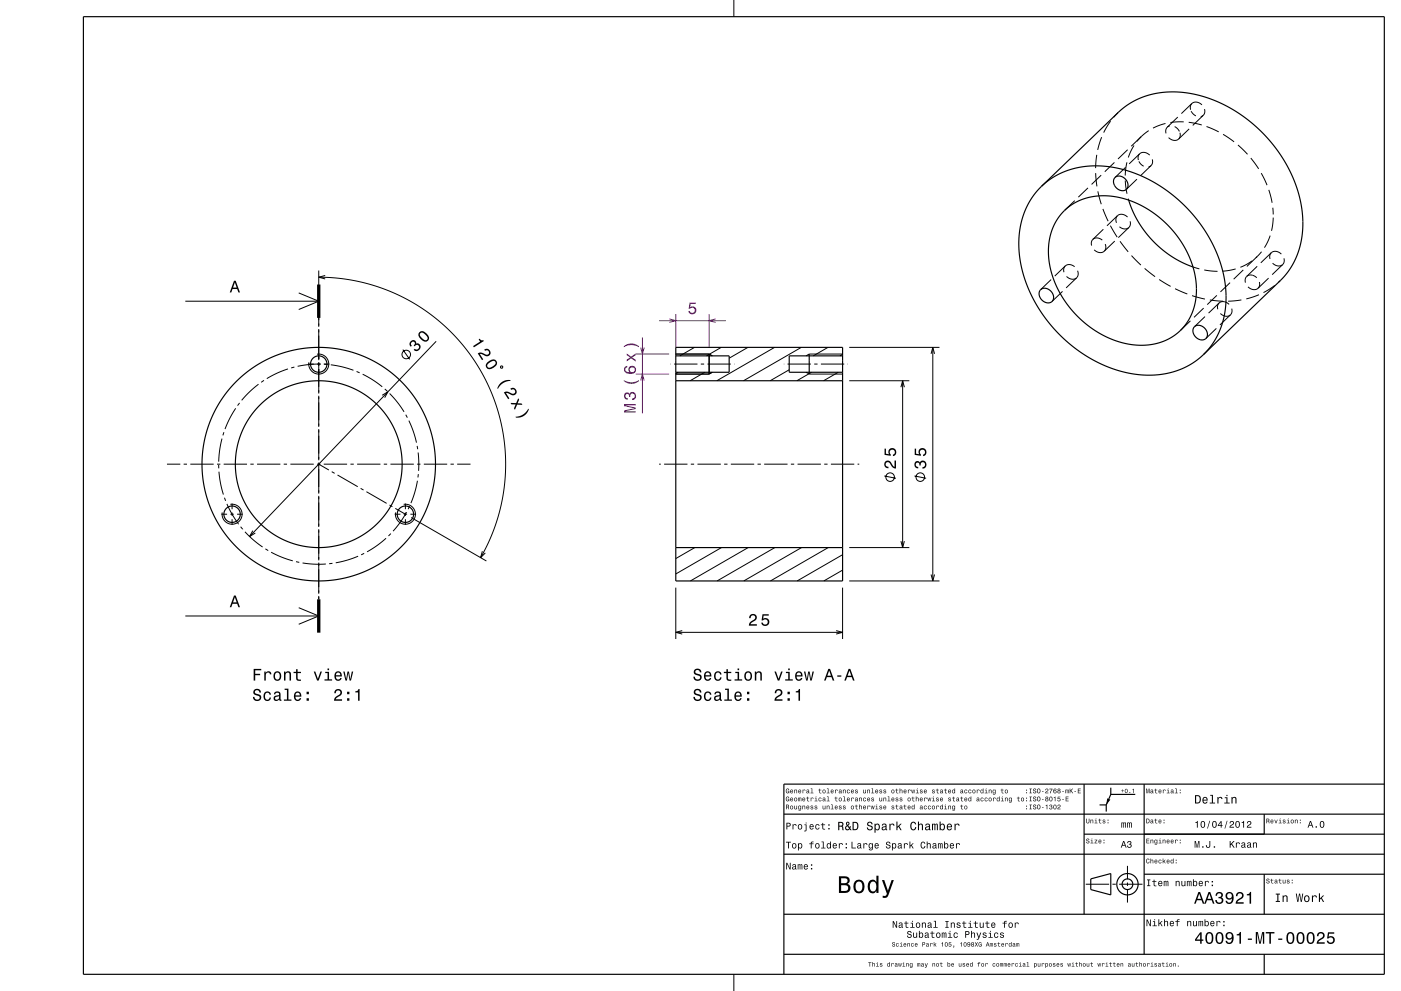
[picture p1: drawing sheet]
<svg xmlns="http://www.w3.org/2000/svg" width="420mm" height="297mm" viewBox="0 0 420 297" stroke-linecap="round" stroke-linejoin="round" font-family="sans-serif">
<g fill="none" stroke="#000" stroke-width=".3">
<path d="M220 0v5M332.9 36.3l-2 3.4M335.2 33.7l-1.3 1.4M344.4 39.2l-2.2 1.7M349.4 37l-3.7 1.4M349.9 38.1l-.4 .9 .1 1M350.7 37.7l-.8 .4M352.1 37.9l.9 .6 .6 .9M353.1 35.1l-3.2 3M353.7 39.8l.1 1-.4 .9M354.9 36.5l-4 .2M356.4 36.7l3.9 .8"/>
<path d="M356.5 38.6l-3.1 3.1M357.1 33.3l.6 .9 .8 .5M357.3 31a2.22 2.22 0 0 1 3 .4M357.3 31l-.4 .9v1M357.3 31l-3.1 3M360.7 34.6l-.7 .4M360.7 34.6l-3.1 3M361.1 32.7l.1 1-.5 .9M361.7 37.9l3.7 1.6M326.2 56.3l-2.9 2.8M328.5 51.9l.4 4M328.8 46.4l-.3 4"/>
<path d="M329.1 57.3l1 3.9M330.1 52.5l-2.9 2.8M330.3 41.1l-1.2 3.8M334.1 48.7l-2.9 2.8M337.3 54.1l.6 4M337.4 50.2l-3.1 3M337.8 48.6l-.5 4M338 44.9l-2.8 2.7M338.2 59.5l.2 .5M340 43.6l-1.7 3.6M340.8 53.7l-3.1 3M341.4 48.3l.6 .9 .9 .6"/>
<path d="M341.7 46.1a2.23 2.23 0 0 1 3 .4M341.7 46.1l-.5 .9 .1 1M341.7 46.1l-3.2 3M342.2 40.9l-1.4 1.5M342.2 40.9l-3.1 2.9M345.1 49.6l-.8 .4M345.1 49.6l-3.2 3.1M345.4 47.8l.1 1-.4 .8M350.3 41.2a2.22 2.22 0 0 0 3.1 .5M366.7 40.3l3.3 2.2M371.1 43.5l2.9 2.7M375 47.4l2.3 3.2"/>
<path d="M378.1 51.9l1.7 3.6M380.4 56.9l1 3.9M319.3 79.7l-.4 .9 .1 1M319.3 79.7l1.2-.4 1.7 .6M319.3 79.7l-3.1 3M322.2 60.1l-3 3M327.6 71.7l-.4 .9 .1 1M327.6 71.7l.6-.3 .8-.1 1.4 .7M328 74.9a2.22 2.22 0 0 0 3 .4M330.6 62.6l1.6 3.7M330.8 68.7l-3.2 3M331.3 73.2l.2 1.1-.5 1"/>
<path d="M332.9 67.6l2 3.5M334.2 72.3l-3.2 3M335 64.6a2.22 2.22 0 0 1 3 .5M335 64.6l-.5 1 .2 1.2M335 64.6l-3.1 3.1M335.6 68l1.4 .6 .8-.1 .6-.3M335.8 72.3l2.4 3.2M338.4 68.2l-3.1 3M338.8 66.3l.1 1-.5 .9M339.2 76.6l2.8 2.8M375.3 78.2l-3.5 1.9M376.9 76.9l-.4 .3"/>
<path d="M376.9 76.9l-3.1 3M376.9 79.8l-3.1 3M378.2 75.4l-1.3 1.5M380.8 70.6l-1.7 3.6M381.1 75.7a2.22 2.22 0 0 1 3 .5M381.1 75.7l-.4 .9v1M381.1 75.7l-3.1 3.1M381.5 78.9a2.26 2.26 0 0 0 3 .4M381.6 62.3l.1 2M381.7 65.2l-.5 4M384.5 79.3l-3.1 3M384.9 77.4l.1 1-.5 .9"/>
<path d="M55.6 90.3h40M89.6 87.8l6 2.5-6 2.5M95.6 83.1l7.3 .5 7.3 1.4 6.9 2.4 6.1 2.9 6 4 5.5 4.7 5 5.6 4.2 6.2 3.4 6.7 2.3 6.9 1.5 7.1 .5 7.4-.5 7.3-1.3 7.1-2.4 7.1-3.3 6.7M95.6 81.1v10.5M95.6 93.6v4.3M95.6 98.6v9.3M97.5 82.6l-1.9 .5 1.9 .5M315.1 83.8l-3.1 3M318.5 87.3l-3.1 3.1M319.7 82.8a2.23 2.23 0 0 0 3.1 .5M322.8 83.3l-3.2 3M323 81.1l.2 1.2-.4 1"/>
<path d="M343.1 80.4l3.2 2.5M347.5 83.8l3.4 2M352.3 86.5l3.6 1.6M356.9 96.1l-3.1 3M357.4 88.6l3.8 1M357.6 80l2 .6M360.8 92.3l-2.8 2.8M361 80.9l4 .4M361.2 94.9l-3.1 3M362.7 89.9l4 .4M364.6 98.4l-3.1 3.1M364.8 88.5l-2.9 2.8"/>
<path d="M365.5 90.8l-.5 .9 .1 1M365.5 90.8a2.22 2.22 0 0 1 3 .4M365.5 90.8l-3.2 3M365.9 93.9a2.22 2.22 0 0 0 3 .5M368.8 84.7l-2.9 2.8M368.9 94.4l-3.2 3M369.2 92.5l.1 1-.4 .9M370.4 80.6l-3.9 .7M372.2 89.9l-4 .4M372.7 80.9l-2.9 2.8M373.8 82.8l-.5 .9 .1 1M373.8 82.8a2.22 2.22 0 0 1 3 .4"/>
<path d="M374.1 86a2.22 2.22 0 0 0 3.1 .4M377.4 88.3l-3.8 1.3M377.5 84.5l.1 1-.4 .9M380.3 83.4l-3.1 3M382.1 85.5l-3.3 2.2M383.8 84.1l-.5 .5M77.5 115.2l-2.5 2-2.6 2.8M79.1 114l-.8 .6M86.3 110.6l-3.2 1.2-3.1 1.7M88.3 110l-1 .3M92.4 109.1h1.7M95 106.2a3 3 0 0 1 3.6 2.7 3 3 0 0 1-3.2 3.2 3 3 0 0 1-2.8-3.5"/>
<path d="M95.1 109.1h1M95.6 108.6v9.3M95.6 118.6v9.3M96.2 109.1l-3.3 .1-3.7 .6M97.1 109.1h1.7M97.2 109.2h1M99.2 109.3l3.4 .7 3.4 1M106.9 111.3l.9 .4M108.7 112.2l3.3 1.8 2.6 1.9M114.6 118.5l1.7-1.1-1 1.8M115.4 116.6l.7 .6M116.8 117.9l2.3 2.7 2 2.8"/>
<path d="M120.8 104.8l2 2.9M130.8 102.3l-56 58.5M150.1 109.8l.5-.1 .1 .5-.6 .1zM201 109.1h.1M202.1 109.1h7M202.6 106.1h10l.9 .6M203.3 111.6l-.7 .4M208.2 104.1l-4.4 2.6M210.1 109.1h1M211.3 111.6l-4.4 2.5M212.1 109.1h7M213.5 111.6l-.9 .5h-10"/>
<path d="M216.2 104.1l-4.4 2.6M220.1 109.1h.1M224.2 104.1l-5.6 3.3M232.2 104.1l-17.3 10M235 109.1h.1M236.1 109.1h7M236.6 110.8l-5.7 3.3M240.2 104.1l-17.3 10M241.7 111.6l.9 .5h10M243.3 111.6l-4.4 2.5M244.1 109.1h1M246.1 109.1h7"/>
<path d="M248.2 104.1l-4.4 2.6M251.3 111.6l-4.4 2.5M252.6 106.2l-.8 .5M252.6 106.1h-10l-.9 .6M254.1 109.1h.1M254.6 104.1h27M254.6 114.1h18M50.1 139.1h4M55.1 139.1h1M57.1 139.1h7M65.1 139.1h1M65.6 139.4v1"/>
<path d="M66.6 131.4l-.7 3.5-.3 3.5M67.1 139.1h7M67.1 129.5l-.3 1M70.7 122.4l-1.8 3-1.4 3.2M71.8 120.8l-.6 .8M75.1 139.1h1M77.1 139.1h7M85.1 139.1h1M87.1 139.1h7M95.1 139.1h1M95.6 139.1l3 1.8M95.6 128.6v9.3"/>
<path d="M95.6 138.6v9.3M97.1 139.1h7M105.1 139.1h1M107.1 139.1h7M115.1 139.1h1M117.1 139.1h7M121.6 124.3l.5 .9M122.6 126.1l1.3 3.2 1 3.4M125.1 133.6l.1 1M125.1 139.1h1M125.4 135.6l.1 5.5M127.1 139.1h7"/>
<path d="M135.1 139.1h1M137.1 139.1h4M197.6 139.1h.5M199.1 139.1h7M207.1 139.1h1M209.1 139.1h7M217.1 139.1h1M219.1 139.1h7M227.1 139.1h1M229.1 139.1h7M237.1 139.1h1M239.1 139.1h7"/>
<path d="M247.1 139.1h1M249.1 139.1h7M257.1 139.1h.5M65.6 141.4l.6 3.7 .8 3.1M66.4 154.1h1.7M67.3 149.2l.3 .9M68 151l1.6 3.1 1.9 3M69.1 151.2a3 3 0 0 1 3.5 2.7 3 3 0 0 1-3.2 3.2 3 3 0 0 1-2.8-3.5M69.1 154.1h1M69.6 150.9v1.7M69.6 153.6v1M69.6 155.6v1.7"/>
<path d="M71.1 154.1h1.7M72.1 157.9l.7 .7M73.4 159.4l2.5 2.4 2.8 2.1M75.8 159l-1 1.8 1.7-1M95.6 148.6v9.3M95.6 158.6v9.3M99.5 141.4l.8 .5M101.2 142.4l6 3.5M108.1 146.4l.9 .5M109.8 147.4l6.1 3.5M116.8 151.4l.8 .5M117.2 159.9l-.7 .7"/>
<path d="M118.3 154.1h1.7M118.5 152.4l3 1.7M121 151.2a3 3 0 0 1 3.5 2.7 3 3 0 0 1-3.1 3.2 3 3 0 0 1-2.8-3.5M121 154.1h1M121.5 150.9v1.7M121.5 153.6v1M121.5 155.6v1.7M121.9 153.5l-2 3.2-2.1 2.5M122.8 151.7l-.4 .9M123 154.1h1.7M123.3 155.1l22.5 13M125.1 144.1l-.7 3.4-1.2 3.3"/>
<path d="M125.4 142.1l-.1 1M79.6 164.5l.8 .5M81.3 165.5l3.2 1.5 3.3 1.1M88.7 168.3l1 .2M90.7 168.7l3.5 .4 3.5-.1M95.6 168.6v9.3M95.6 178.6v1M99.7 168.8l-1 .1M107.4 166.7l-3.1 1.1-3.6 .9M109.2 165.8l-.9 .5M115.7 161.3l-2.5 2.1-3.1 2M144.6 165.2l-.5 1.9 1.4-1.4"/>
<path d="M202.6 176.1v15.4M208.3 164.1l-5.7 3.3M216.3 164.1l-13.7 7.9M224.3 164.1l-17.3 10M232.3 164.1l-17.3 10M240.3 164.1l-17.3 10M248.3 164.1l-17.3 10M252.6 170.9l-5.6 3.2M252.6 166.2l-13.6 7.9M252.6 176.1v15.4M254.6 174.1h27M254.6 164.1h18"/>
<path d="M89.6 182.1l6 2.5-6 2.5M95.6 180.6v4h-40M338 259.5v4M325.5 265h7M333.5 265h1M335.5 265h7M338 264.5v1M338 266.5v4M220 292v5"/>
<circle cx="121.8" cy="106.2" r="1.28"/>
</g>
<path d="M202.6 94.1v10M212.6 94.1v10M190.6 112.1h10M190.6 106.1h10" fill="none" stroke="#800080" stroke-width=".3"/>
<g fill="none" stroke="#000" stroke-width=".35">
<path d="M25 5h390v287h-390zM312.2 55.9l-1.8 1.9-1.5 2.1-1.3 2.6-1 2.4-.7 2.8-.4 2.9-.1 3.2 .2 2.9 1.3 6 2.4 6 3.5 5.9 4.5 5.3 5 4.5 5.6 3.6 5.9 2.6 5.9 1.5 5.9 .3 2.7-.2 3-.6 2.7-.9 2.5-1.2 2.2-1.5 2.1-1.7M312.2 55.9l4-3 2.6-1.3 2.7-1 2.7-.6 2.7-.3h3l3.1 .3 6 1.5 6.1 2.7 5.6 3.6 5.2 4.6 4.4 5.4 3.4 5.7 2.4 5.9 1.2 6.1 .2 2.8v3.3l-.4 2.9-.8 2.7-1 2.6-1.3 2.4-1.5 2.3-1.7 1.8M312.2 55.9l23.9-23 2.1-1.6 2.2-1.3 4.9-1.7 4.2-.7h4.1l4.4 .6 4.5 1.3 4.5 1.9 4.1 2.3 3.9 3 3.7 3.3 3.5 4 2.9 4.3 2 3.9 1.8 4.6 1.2 4.5 .5 4.4-.2 4.3-.7 4.1-.9 2.5-1.2 2.5-2.6 3.8-24.2 23.4M334.3 53.2a2.54 2.54 0 0 1 3.1 .5 2.54 2.54 0 0 1 .3 3.1 2.55 2.55 0 0 1-3.1-.5 2.55 2.55 0 0 1-.3-3.1zM338.4 60l1.2 3.3 1.6 3 1.9 2.9 2.6 3 2.7 2.6 3 2.2 3 1.6 3.2 1.4M319 63.2l3.1-2.3 3.6-1.5 4.1-.7 4.1 .2 4.2 1 4.4 1.9 4.3 2.7 3.3 3 3.2 3.8 2.5 4 1.8 4.4 .9 4.3 .1 4.2-.7 4.3-1.7 3.6-2.4 3-2.9 2.2-3.7 1.5-3.8 .6-4.4-.1-4.2-1.1-4.3-1.8-4-2.5-3.7-3.3-3.3-4.1-2.3-3.7-1.8-4.5-.9-4.2-.2-4.2 .8-4.2 1.6-3.6zM312 86.8a2.53 2.53 0 0 1 3.1 .5 2.53 2.53 0 0 1 .2 3.1 2.56 2.56 0 0 1-3-.5 2.56 2.56 0 0 1-.3-3.1zM358.1 97.9a2.51 2.51 0 0 1 3.1 .5 2.51 2.51 0 0 1 .2 3.2 2.57 2.57 0 0 1-3-.7 2.57 2.57 0 0 1-.3-3zM202.6 104.1h50v70h-50zM202.6 106.7h16v4.9h-16M202.6 114.1h50"/>
<path d="M212.6 106.1v6M242.6 106.1v6M252.6 106.7h-16v4.9h16M202.6 164.1h50M325 235v39M333 236.1v2M340.3 238.1h-7.3l-1.4 3.1M343 235v51M415 235h-180v57M235 256h180M235 244h180M325 250h90"/>
<path d="M329.6 241.2h2M331.6 241.2v2M379 244v6M235 274h180M327 263.4l6-1.6v6.4l-6-1.6zM343 262h72M379 262v12M235 286h180M379 286v6"/>
<circle cx="95.6" cy="109.1" r="2.46"/>
<circle cx="95.6" cy="139.1" r="25"/>
<circle cx="95.6" cy="139.1" r="35"/>
<circle cx="69.6" cy="154.1" r="2.46"/>
<circle cx="121.5" cy="154.1" r="2.46"/>
<circle cx="338" cy="265" r="3.2"/>
<circle cx="338" cy="265" r="1.6"/>
</g>
<path d="M95.6 85.3v10M95.6 179.6v10" fill="none" stroke="#000" stroke-width="1" stroke-linecap="butt"/>
<g fill="#000">
<path d="M70.1 84.1l-1.2 3.5h.4l.4-1h1.4l.4 1h.4l-1.2-3.5zM70.4 84.6l.5 1.6h-1z" fill-rule="evenodd"/>
<path d="M123.1 102.3a1.05 1.05 0 0 0 .1 1.6l.3-.3a.62 .62 0 0 1-.4-.8 .62 .62 0 0 1 .8-.4 .62 .62 0 0 1 .4 .8l-.3 .3 .3 .3a.72 .72 0 0 1 1-.4 .72 .72 0 0 1 .3 1 .72 .72 0 0 1-1 .3l-.3-.2-.3 .4a1.15 1.15 0 0 0 2-.4 1.15 1.15 0 0 0-1.3-1.5 .9 .9 0 0 0-.5-1.1 .9 .9 0 0 0-1.1 .4zM125.7 99.6a2.02 2.02 0 0 0 2.2 2.8 1.14 1.14 0 0 0 .5-1.8l-.5-.7a1.51 1.51 0 0 0-2.2-.3zM126 99.9l.3-.2a2.38 2.38 0 0 1 1.9 1.8l-.5 .5a2.38 2.38 0 0 1-1.8-1.8z" fill-rule="evenodd"/>
<path d="M143.5 101.7l.4 .7-2.1 1.3 .3 .4 2.9-1.9-.1-.3a.77 .77 0 0 1-1.1-.4zM143.2 105.9l1.3 2 .4-.2-1-1.6 1.1 .3a1.18 1.18 0 0 0 1.6 .2 1.18 1.18 0 0 0 .2-1.7 1.18 1.18 0 0 0-1.6-.1l.2 .4a.7 .7 0 0 1 1-.1 .7 .7 0 0 1 0 1 .7 .7 0 0 1-1 .1l-.3-.2a1.63 1.63 0 0 0-1.9-.1zM146 108.6a1.14 1.14 0 0 0-.2 1.6 1.14 1.14 0 0 0 1.5 .4l.7-.4a1.51 1.51 0 0 0 .9-2 1.43 1.43 0 0 0-2.2 0zM146.4 108.9a1.61 1.61 0 0 1 2.1-.5l.1 .4a2.38 2.38 0 0 1-2.2 1.4l-.4-.6z" fill-rule="evenodd"/>
<path d="M150.1 114.8l-.7 .9-.3 .6 .2 .3a4.3 4.3 0 0 1 3.8-2.5l-.2-.2h-1.2zM151.1 117.6l1.2 2 .4-.2-1-1.6 1.1 .3a1.18 1.18 0 0 0 1.7 .2 1.18 1.18 0 0 0 .2-1.7 1.18 1.18 0 0 0-1.7-.1l.2 .4a.71 .71 0 0 1 1-.1 .71 .71 0 0 1 .1 1 .71 .71 0 0 1-1 .1l-.3-.2a1.62 1.62 0 0 0-1.9-.1zM153 120.8l.3 .4h1.3l-.5 1.2 .3 .4 .6-1.5h1.6l-.3-.4h-1.1l.4-1.1-.2-.5-.7 1.5zM154.5 124.9l.2 .3a3.6 3.6 0 0 0 3.8-2.5l-.1-.2a4.3 4.3 0 0 1-3.9 2.4z" fill-rule="evenodd"/>
<path d="M70.1 178.5l-1.2 3.5h.4l.4-1h1.4l.4 1h.4l-1.2-3.5zM70.4 179l.5 1.5h-1z" fill-rule="evenodd"/>
<path d="M76 200.5v3.5h.5v-1.6h1.5v-.5h-1.5v-1h1.8v-.4zM79.2 201.3v2.7h.5v-1.6a.66 .66 0 0 1 .3-.8 .66 .66 0 0 1 .9 .3v.2h.5a.89 .89 0 0 0-.7-.9 .89 .89 0 0 0-1.1 .5v-.4zM82.3 201.5a1.45 1.45 0 0 0-.2 1.8 1.45 1.45 0 0 0 1.5 .7 1.45 1.45 0 0 0 .7-1.8 1.45 1.45 0 0 0-1.6-.9zM82.6 201.8a.67 .67 0 0 1 .7-.2 .67 .67 0 0 1 .5 .6 .93 .93 0 0 1 0 1 .93 .93 0 0 1-1 .4 1.36 1.36 0 0 1-.2-1.8zM85.1 201.3v2.7h.5v-1.6a.63 .63 0 0 1 .5-.9 .63 .63 0 0 1 .7 .8v1.7h.4v-1.8a.89 .89 0 0 0-.6-1 .89 .89 0 0 0-1 .5v-.4zM88.8 200.6v.7h-.8v.4h.8v1.8a1.05 1.05 0 0 0 1.4 .5v-.3a.68 .68 0 0 1-1-.4v-1.6h1v-.4h-1v-.7zM94.1 201.3l1 2.7h.4l1-2.7h-.4l-.8 2.1-.8-2.1zM97.5 201.3v.4h.7v1.9h-.9v.4h2.3v-.4h-1v-2.3zM98.2 200.3v.6h.5v-.6zM100.5 201.5a1.46 1.46 0 0 0-.2 1.7 1.46 1.46 0 0 0 1.4 .8l.7-.8h-.4l-.6 .5a.75 .75 0 0 1-.7-1h1.8a1.17 1.17 0 0 0-.5-1.3 1.17 1.17 0 0 0-1.5 .1zM100.9 201.8l.2-.2a.67 .67 0 0 1 .7 .1 .67 .67 0 0 1 .2 .7h-1.3zM102.9 201.3l.7 2.7h.4l.4-2.3 .4 2.3h.4l.7-2.7h-.4l-.5 2.3-.4-2.3h-.4l-.4 2.3-.5-2.3z" fill-rule="evenodd"/>
<path d="M76.2 206.7a1.09 1.09 0 0 0-.1 1.3 1.09 1.09 0 0 0 1.2 .5 .64 .64 0 0 1 .5 .9 .64 .64 0 0 1-1 .2l-.5-.7h-.5a1.21 1.21 0 0 0 1.5 1.2 1.21 1.21 0 0 0 .7-1.8l-.8-.3a.71 .71 0 0 1-.8-.6 .7 .7 0 0 1 .8-.6 .7 .7 0 0 1 .6 .8l.4-.1a1.19 1.19 0 0 0-.7-1 1.19 1.19 0 0 0-1.3 .2zM79.3 207.6a1.45 1.45 0 0 0-.2 1.7 1.45 1.45 0 0 0 1.5 .7l.5-.5 .1-.5h-.4l-.4 .7a1.02 1.02 0 0 1-1-1.1 1.02 1.02 0 0 1 1-1l.4 .6h.4a1.09 1.09 0 0 0-.7-1 1.09 1.09 0 0 0-1.2 .4zM82.4 207.4l-.3 .7h.4a.55 .55 0 0 1 .7-.5 .55 .55 0 0 1 .4 .7l-.2 .1a.91 .91 0 0 0-1.3 .5 .91 .91 0 0 0 .7 1.2l.9-.4 .1 .3h.6v-.3l-.3-.1v-1.6a1.02 1.02 0 0 0-1.7-.6zM82.6 209l1.1-.4a.77 .77 0 0 1-.2 .9 .77 .77 0 0 1-.9 .1zM85.3 206.4v.4h.7v2.8h-.9v.4h2.3v-.4h-.9v-3.2zM88.4 207.6a1.45 1.45 0 0 0-.3 1.6 1.45 1.45 0 0 0 1.5 .8l.7-.8h-.4l-.6 .5a.76 .76 0 0 1-.7-.9h1.7a1.17 1.17 0 0 0-.5-1.4 1.17 1.17 0 0 0-1.4 .2zM88.8 207.8l.2-.1a.67 .67 0 0 1 .7 0 .67 .67 0 0 1 .2 .7h-1.3zM91.9 209.3v.7h.7v-.7zM91.9 207.3v.8h.7v-.8z" fill-rule="evenodd"/>
<path d="M100.5 206.8l-.3 1h.5a.7 .7 0 0 1 .5-.9 .7 .7 0 0 1 .8 .5 .7 .7 0 0 1-.5 .9l-.3 .1a1.63 1.63 0 0 0-1.1 1.6h2.4v-.4h-1.9l.9-.8a1.17 1.17 0 0 0 .9-1.7 1.17 1.17 0 0 0-1.9-.3zM104.1 209.3v.7h.6v-.7zM104.1 207.3v.8h.6v-.8zM106.5 207.2v.3h.8v2.5h.5v-3.5h-.3a.77 .77 0 0 1-1 .7z" fill-rule="evenodd"/>
<path d="M208.3 200.7a1.09 1.09 0 0 0-.2 1.3 1.09 1.09 0 0 0 1.2 .5 .64 .64 0 0 1 .5 .9 .64 .64 0 0 1-1 .2l-.5-.8h-.4a1.21 1.21 0 0 0 1.4 1.3 1.21 1.21 0 0 0 .8-1.8l-.8-.3a.72 .72 0 0 1-.9-.7 .7 .7 0 0 1 .8-.5 .7 .7 0 0 1 .6 .7h.5a1.19 1.19 0 0 0-.8-1.1 1.19 1.19 0 0 0-1.2 .3zM211.3 201.5a1.46 1.46 0 0 0-.2 1.7 1.46 1.46 0 0 0 1.4 .8l.7-.8h-.4l-.6 .5a.75 .75 0 0 1-.7-1h1.8a1.17 1.17 0 0 0-.5-1.3 1.17 1.17 0 0 0-1.5 .1zM211.7 201.8l.2-.2a.67 .67 0 0 1 .7 .1 .67 .67 0 0 1 .2 .7h-1.3zM214.4 201.5a1.45 1.45 0 0 0-.3 1.7 1.45 1.45 0 0 0 1.5 .8l.6-.6 .1-.4h-.4l-.4 .6a1.02 1.02 0 0 1-1-1 1.02 1.02 0 0 1 1-1l.4 .6h.4a1.09 1.09 0 0 0-.8-1 1.09 1.09 0 0 0-1.1 .3zM217.8 200.6v.7h-.8v.4h.8v1.8a1.05 1.05 0 0 0 1.4 .5v-.3a.68 .68 0 0 1-1-.4v-1.6h1v-.4h-1v-.7zM220.4 201.3v.4h.7v1.9h-.9v.4h2.3v-.4h-.9v-2.3zM221.1 200.3v.6h.5v-.6zM223.4 201.5a1.45 1.45 0 0 0-.2 1.8 1.45 1.45 0 0 0 1.6 .7 1.45 1.45 0 0 0 .7-1.8 1.45 1.45 0 0 0-1.7-.9zM223.8 201.8a.67 .67 0 0 1 .7-.2 .67 .67 0 0 1 .5 .6 .93 .93 0 0 1 0 1 .93 .93 0 0 1-1 .4 1.36 1.36 0 0 1-.2-1.8zM226.3 201.3v2.7h.4v-1.6a.63 .63 0 0 1 .6-.9 .63 .63 0 0 1 .6 .8v1.7h.5v-1.8a.89 .89 0 0 0-.6-1 .89 .89 0 0 0-1.1 .5v-.4zM232.2 201.3l1 2.7h.4l1-2.7h-.4l-.8 2.1-.8-2.1zM235.6 201.3v.4h.7v1.9h-.9v.4h2.3v-.4h-1v-2.3zM236.3 200.3v.6h.5v-.6zM238.7 201.5a1.45 1.45 0 0 0-.3 1.7 1.45 1.45 0 0 0 1.5 .8l.6-.8h-.4l-.6 .5a.75 .75 0 0 1-.7-1h1.8a1.16 1.16 0 0 0-.5-1.3 1.16 1.16 0 0 0-1.4 .1zM239 201.8l.2-.2a.67 .67 0 0 1 .7 .1 .67 .67 0 0 1 .2 .7h-1.3zM241 201.3l.7 2.7h.4l.4-2.3 .4 2.3h.4l.7-2.7h-.4l-.5 2.3-.4-2.3h-.4l-.4 2.3-.5-2.3zM248.3 200.5l-1.3 3.5h.5l.4-1.1h1.4l.3 1.1h.5l-1.3-3.5zM248.6 201l.5 1.5h-1.1zM251 202.4v.4h1.2v-.4zM254.4 200.5l-1.3 3.5h.5l.4-1.1h1.3l.4 1.1h.5l-1.3-3.5zM254.7 201l.5 1.5h-1.1z" fill-rule="evenodd"/>
<path d="M208.3 206.7a1.09 1.09 0 0 0-.2 1.3 1.09 1.09 0 0 0 1.2 .5 .64 .64 0 0 1 .5 .9 .64 .64 0 0 1-1 .2l-.5-.7h-.4a1.21 1.21 0 0 0 1.4 1.2 1.21 1.21 0 0 0 .8-1.8l-.8-.3a.72 .72 0 0 1-.9-.6 .7 .7 0 0 1 .8-.6 .7 .7 0 0 1 .6 .8l.5-.1a1.19 1.19 0 0 0-.8-1 1.19 1.19 0 0 0-1.2 .2zM211.3 207.6a1.45 1.45 0 0 0-.2 1.7 1.45 1.45 0 0 0 1.5 .7l.6-.5 .1-.5h-.5l-.4 .7a1.02 1.02 0 0 1-.9-1.1 1.02 1.02 0 0 1 .9-1l.4 .6h.5a1.09 1.09 0 0 0-.8-1 1.09 1.09 0 0 0-1.2 .4zM214.4 207.4l-.2 .7h.4a.55 .55 0 0 1 .6-.5 .55 .55 0 0 1 .4 .7l-.2 .1a.91 .91 0 0 0-1.3 .5 .91 .91 0 0 0 .8 1.2l.8-.4 .2 .3h.5v-.3l-.2-.1-.1-1.6a1.02 1.02 0 0 0-1.7-.6zM214.6 209l1.1-.4a.77 .77 0 0 1-.2 .9 .77 .77 0 0 1-.9 .1zM217.4 206.4v.4h.7v2.8h-1v.4h2.3v-.4h-.9v-3.2zM220.4 207.6a1.45 1.45 0 0 0-.2 1.6 1.45 1.45 0 0 0 1.4 .8l.7-.8h-.4l-.6 .5a.76 .76 0 0 1-.7-.9h1.8a1.17 1.17 0 0 0-.5-1.4 1.17 1.17 0 0 0-1.5 .2zM220.8 207.8l.2-.1a.67 .67 0 0 1 .7 0 .67 .67 0 0 1 .2 .7h-1.3zM223.9 209.3v.7h.7v-.7zM223.9 207.3v.8h.7v-.8z" fill-rule="evenodd"/>
<path d="M232.6 206.8l-.3 1h.4a.7 .7 0 0 1 .5-.9 .7 .7 0 0 1 .9 .5 .7 .7 0 0 1-.5 .9l-.3 .1a1.63 1.63 0 0 0-1.1 1.6h2.4v-.4h-1.9l.8-.8a1.17 1.17 0 0 0 1-1.7 1.17 1.17 0 0 0-1.9-.3zM236.1 209.3v.7h.7v-.7zM236.1 207.3v.8h.7v-.8zM238.6 207.2v.3h.8v2.5h.4v-3.5h-.3a.77 .77 0 0 1-.9 .7z" fill-rule="evenodd"/>
<path d="M235.7 236.5a.67 .67 0 0 0-.2 .9 .67 .67 0 0 0 .9 .3h.2v-.7h-.5v.2h.3l-.2 .4a.49 .49 0 0 1-.5-.6 .49 .49 0 0 1 .7-.4l.2 .2-.3-.5zM237 236.8a.54 .54 0 0 0-.1 .8 .54 .54 0 0 0 .8 0l.1-.2a.37 .37 0 0 1-.5 .2 .37 .37 0 0 1-.2-.3l.7-.1-.3-.5zM237.1 236.9l.3-.1 .2 .3h-.5zM238.1 236.7v1h.2v-.6a.25 .25 0 0 1 .2-.3 .25 .25 0 0 1 .3 .3v.6h.2v-.7a.36 .36 0 0 0-.3-.4 .36 .36 0 0 0-.4 .2zM239.4 236.8a.53 .53 0 0 0-.1 .8 .53 .53 0 0 0 .8 0l.1-.2a.37 .37 0 0 1-.4 .2 .37 .37 0 0 1-.3-.3l.7-.1-.3-.5zM239.6 236.9l.3-.1 .1 .3h-.5zM240.6 236.7v1h.2l.1-.8 .6 .1a.36 .36 0 0 0-.3-.4 .36 .36 0 0 0-.4 .2zM241.9 236.7l-.1 .3 .5-.2 .1 .3a.39 .39 0 0 0-.6 .1 .39 .39 0 0 0 .3 .6l.3-.2 .3 .1-.1-.8-.3-.3zM241.9 237.4a.25 .25 0 0 1 .5 0 .25 .25 0 0 1-.5 0zM243 236.3l.3 .1v1.2l-.3 .1h.9l-.4-.1v-1.3zM245.6 236.4v.3l-.3 .1h.3l.1 .9 .5 .1-.4-.4v-.6l.4-.1h-.4v-.3zM246.6 237.2a.53 .53 0 0 0 1 0 .53 .53 0 0 0-1 0zM246.8 236.9l.1-.1a.37 .37 0 0 1 .4 .4 .37 .37 0 0 1-.5 .3zM247.9 236.3l.3 .1v1.2l-.4 .1h.9l-.3-.1v-1.3zM249.1 236.8a.53 .53 0 0 0 0 .8 .53 .53 0 0 0 .7 0l.1-.2a.37 .37 0 0 1-.4 .2 .37 .37 0 0 1-.3-.3l.7-.1-.2-.5zM249.3 236.9l.3-.1 .1 .3h-.5zM250.3 236.7v1h.2l.1-.8 .6 .1a.36 .36 0 0 0-.3-.4 .36 .36 0 0 0-.4 .2zM251.6 236.7l-.1 .3 .5-.2 .1 .3a.39 .39 0 0 0-.6 .1 .39 .39 0 0 0 .3 .6l.3-.2 .3 .1-.1-.8-.2-.3zM251.6 237.4a.25 .25 0 0 1 .5 0 .25 .25 0 0 1-.5 0zM252.7 236.7v1h.2v-.6a.25 .25 0 0 1 .2-.3 .25 .25 0 0 1 .3 .3v.6h.1v-.7a.36 .36 0 0 0-.2-.4 .36 .36 0 0 0-.4 .2zM254 236.8a.53 .53 0 0 0-.1 .8 .53 .53 0 0 0 .8-.1l-.1-.1a.3 .3 0 0 1-.4 0 .3 .3 0 0 1-.1-.4 .3 .3 0 0 1 .5 0h.2l-.3-.3zM255.2 236.8a.53 .53 0 0 0-.1 .8 .53 .53 0 0 0 .8 0l.1-.2a.37 .37 0 0 1-.4 .2 .37 .37 0 0 1-.3-.3l.7-.1-.3-.5zM255.4 236.9l.3-.1 .1 .3h-.5zM256.4 236.7v.4l.6 .3-.2 .2-.5-.2a.39 .39 0 0 0 .6 .4 .39 .39 0 0 0 .1-.6l-.5-.3 .2-.1 .5 .1-.2-.2zM258.8 236.7v.7a.35 .35 0 0 0 .2 .4 .35 .35 0 0 0 .4-.2l.2 .1v-1h-.2v.7l-.3 .2-.2-.1v-.8zM260 236.7v1h.2v-.6a.25 .25 0 0 1 .2-.3 .25 .25 0 0 1 .2 .3v.6h.2v-.7a.35 .35 0 0 0-.2-.4 .35 .35 0 0 0-.5 .2zM261.3 236.3l.2 .1v1.2l-.3 .1h.9l-.4-.1v-1.3zM262.5 236.8a.54 .54 0 0 0-.1 .8 .54 .54 0 0 0 .8 0l.1-.2a.37 .37 0 0 1-.5 .2 .37 .37 0 0 1-.2-.3l.7-.1-.3-.5zM262.6 236.9l.3-.1 .2 .3h-.5zM263.7 236.7v.4l.6 .3-.3 .2-.4-.2a.39 .39 0 0 0 .5 .4 .39 .39 0 0 0 .2-.6l-.5-.3 .2-.1 .4 .1-.1-.2zM265 236.7l-.1 .4 .6 .3-.2 .2-.5-.2a.39 .39 0 0 0 .6 .4 .39 .39 0 0 0 .1-.6l-.5-.3 .2-.1 .5 .1-.2-.2zM267.2 237.2a.55 .55 0 0 0 1.1 0 .55 .55 0 0 0-1.1 0zM267.5 236.9l.1-.1a.37 .37 0 0 1 .4 .4 .37 .37 0 0 1-.5 .3zM268.7 236.4v.3l-.3 .1h.3l.1 .9 .5 .1-.4-.4v-.6l.4-.1h-.4v-.3zM269.7 236.3v1.4h.2v-.6a.25 .25 0 0 1 .2-.3 .25 .25 0 0 1 .3 .3v.6h.1v-.7a.35 .35 0 0 0-.2-.4 .35 .35 0 0 0-.4 .2v-.5zM271 236.8a.53 .53 0 0 0-.1 .8 .53 .53 0 0 0 .8 0l.1-.2a.37 .37 0 0 1-.5 .2 .37 .37 0 0 1-.2-.3l.7-.1-.3-.5zM271.1 236.9l.3-.1 .2 .3h-.5zM272.2 236.7v1h.2v-.8l.6 .1a.36 .36 0 0 0-.2-.4 .36 .36 0 0 0-.4 .2zM273.2 236.7l.2 1h.2l.2-.9 .1 .9h.2l.3-1h-.2l-.2 .9-.2-.9h-.1l-.2 .9-.2-.9zM274.6 236.7l.3 .1v.8l-.3 .1h.9l-.4-.1v-.9zM274.9 236.3l.2 .2zM275.9 236.7v.4l.5 .3-.2 .2-.4-.2a.39 .39 0 0 0 .5 .4 .39 .39 0 0 0 .1-.6l-.4-.3 .2-.1 .4 .1-.1-.2zM277.1 236.8a.54 .54 0 0 0-.1 .8 .54 .54 0 0 0 .8 0v-.2a.37 .37 0 0 1-.4 .2 .37 .37 0 0 1-.3-.3l.7-.1-.2-.5zM277.2 236.9l.3-.1 .2 .3h-.6zM279.5 236.7v.4l.6 .3-.3 .2-.4-.2a.39 .39 0 0 0 .5 .4 .39 .39 0 0 0 .2-.6l-.5-.3 .2-.1 .4 .1-.1-.2zM280.9 236.4v.3l-.3 .1h.3v.9l.5 .1-.4-.4v-.6l.4-.1h-.4v-.3zM282 236.7l-.2 .3 .5-.2 .1 .3a.39 .39 0 0 0-.6 .1 .39 .39 0 0 0 .3 .6l.6-.2-.2-.9zM282 237.4a.25 .25 0 0 1 .5 0 .25 .25 0 0 1-.5 0zM283.3 236.4v.3l-.3 .1h.3l.1 .9 .5 .1-.4-.4v-.6l.4-.1h-.4v-.3zM284.4 236.8a.53 .53 0 0 0-.1 .8 .53 .53 0 0 0 .8 0v-.2a.37 .37 0 0 1-.4 .2 .37 .37 0 0 1-.3-.3l.7-.1-.2-.5zM284.5 236.9l.3-.1 .1 .3h-.5zM285.5 236.8a.51 .51 0 0 0-.1 .7 .51 .51 0 0 0 .7 .1l.2 .1v-1.4h-.2v.5l-.3-.2zM285.7 236.9l.1-.1a.36 .36 0 0 1 .3 .4 .36 .36 0 0 1-.4 .3zM288 236.7l-.1 .3 .5-.2 .1 .3a.39 .39 0 0 0-.6 .1 .39 .39 0 0 0 .3 .6l.6-.2-.2-.9zM288.1 237.4a.24 .24 0 0 1 .4 0 .24 .24 0 0 1-.4 0zM289.2 236.8a.53 .53 0 0 0-.1 .8 .53 .53 0 0 0 .9-.1l-.2-.1a.3 .3 0 0 1-.4 0 .3 .3 0 0 1 0-.4 .3 .3 0 0 1 .4 0h.2l-.3-.3zM290.4 236.8a.53 .53 0 0 0 0 .8 .53 .53 0 0 0 .8-.1l-.2-.1a.3 .3 0 0 1-.4 0 .3 .3 0 0 1 0-.4 .3 .3 0 0 1 .4 0h.2l-.3-.3zM291.5 237.2a.55 .55 0 0 0 1.1 0 .55 .55 0 0 0-1.1 0zM291.8 236.9v-.1a.37 .37 0 0 1 .5 .4 .37 .37 0 0 1-.5 .3zM292.8 236.7v1h.2l.1-.8 .6 .1a.36 .36 0 0 0-.3-.4 .36 .36 0 0 0-.4 .2zM294 236.8a.51 .51 0 0 0-.1 .7 .51 .51 0 0 0 .7 .1l.2 .1v-1.4h-.1v.5l-.4-.2zM294.2 236.9l.1-.1a.36 .36 0 0 1 .3 .4 .36 .36 0 0 1-.4 .3zM295.3 236.7l.3 .1v.8l-.4 .1h.9l-.4-.1v-.9zM295.6 236.3l.1 .2zM296.4 236.7v1h.2v-.6a.25 .25 0 0 1 .2-.3 .25 .25 0 0 1 .3 .3v.6h.2v-.7a.35 .35 0 0 0-.3-.4 .35 .35 0 0 0-.4 .2zM297.7 236.8a.51 .51 0 0 0-.1 .7 .51 .51 0 0 0 .7 .1 .38 .38 0 0 1-.2 .4 .38 .38 0 0 1-.5-.2 .44 .44 0 0 0 .5 .4 .44 .44 0 0 0 .4-.5v-1zM297.8 236.9l.1-.1a.36 .36 0 0 1 .4 .4 .36 .36 0 0 1-.5 .3zM300.3 236.4v.3l-.3 .1h.3l.1 .9 .5 .1-.4-.4v-.6l.4-.1h-.4v-.3zM301.2 237.2a.55 .55 0 0 0 1.1 0 .55 .55 0 0 0-1.1 0zM301.5 236.9l.1-.1a.37 .37 0 0 1 .4 .4 .37 .37 0 0 1-.5 .3zM307.6 237.4v.3h.3v-.3zM307.6 236.7v.3h.3v-.3zM308.6 236.3l.3 .2v1.1l-.3 .1h.7l-.2-.1v-1.1l.2-.2zM309.8 236.4a.56 .56 0 0 0 .1 .7 .56 .56 0 0 0 .6 .2 .31 .31 0 0 1-.3 .3 .31 .31 0 0 1-.3-.3h-.2a.5 .5 0 0 0 .5 .5 .5 .5 0 0 0 .5-.6 .5 .5 0 0 0-.7-.3 .26 .26 0 0 1 .2-.4 .26 .26 0 0 1 .3 .3l.1-.2-.2-.3zM311 236.5a.66 .66 0 0 0-.1 .9 .66 .66 0 0 0 .9 .2 .66 .66 0 0 0 .1-.9 .66 .66 0 0 0-.9-.2zM311.3 236.5a.54 .54 0 0 1 .4 .5 .54 .54 0 0 1-.4 .6l-.2-.6zM312.4 237.1v.2h.5v-.2zM313.5 236.5l-.1 .3h.2a.3 .3 0 0 1 .3-.3 .3 .3 0 0 1 .3 .4 .3 .3 0 0 1-.4 .2l-.5 .6h1v-.1h-.8l.2-.2a.52 .52 0 0 0 .6-.5 .52 .52 0 0 0-.7-.5zM314.6 236.4v.2h.7l-.5 .8v.3h.2l.5-1.3zM316 236.4a.64 .64 0 0 0-.2 1 .64 .64 0 0 0 .9 .1l-.1-.5h-.6v-.2a.41 .41 0 0 1 .4-.3 .41 .41 0 0 1 .3 .2l-.2-.3zM316 237.3a.3 .3 0 0 1 .6 0 .3 .3 0 0 1-.6 0zM317.2 236.4v.6a.44 .44 0 0 0-.1 .6 .44 .44 0 0 0 .7 0 .44 .44 0 0 0-.1-.6 .4 .4 0 0 0 .1-.6 .4 .4 0 0 0-.6 0zM317.2 237.4a.3 .3 0 0 1 .6 0 .3 .3 0 0 1-.6 0zM317.2 236.7a.25 .25 0 0 1 .5 0 .25 .25 0 0 1-.5 0zM318.4 237.1v.2h.5v-.2zM319.4 236.7v1h.2l.1-.9 .1 .9 .3-.9 .1 .9h.2l-.1-1.1zM320.7 236.3v1.4h.2l.1-.6 .5 .6h.2l-.5-.8 .5-.6h-.2l-.6 .7v-.7zM322.1 237.1v.2h.5v-.2zM323.1 236.3v1.4h.9v-.1h-.7v-.5h.6v-.2h-.6v-.4h.7v-.2z" fill-rule="evenodd"/>
<path d="M235.7 238.9a.67 .67 0 0 0-.2 .9 .67 .67 0 0 0 .9 .3h.2v-.7h-.5l.3 .2-.2 .4a.49 .49 0 0 1-.5-.6 .49 .49 0 0 1 .7-.4l.2 .2-.3-.5zM237 239.2a.54 .54 0 0 0-.1 .8 .54 .54 0 0 0 .8 0l.1-.2a.37 .37 0 0 1-.5 .2 .37 .37 0 0 1-.2-.3l.7-.1-.3-.5zM237.1 239.3l.3-.1 .2 .3h-.5zM238.1 239.6a.53 .53 0 0 0 1 0 .53 .53 0 0 0-1 0zM238.3 239.3a.33 .33 0 0 1 .5 .1 .33 .33 0 0 1-.1 .4 .33 .33 0 0 1-.4 0zM239.3 239.1v1h.1l.2-.9 .1 .9 .3-.9 .1 .9h.1l-.1-1.1zM240.6 239.2a.53 .53 0 0 0 0 .8 .53 .53 0 0 0 .7 0l.1-.2a.37 .37 0 0 1-.4 .2 .37 .37 0 0 1-.3-.3l.7-.1-.2-.5zM240.8 239.3l.3-.1 .1 .3h-.5zM242 238.8v.3l-.3 .1h.3l.1 .9 .5 .1-.4-.4v-.6l.4-.1h-.4v-.3zM243 239.1v1h.2l.1-.8 .6 .1a.36 .36 0 0 0-.3-.4 .36 .36 0 0 0-.4 .2zM244.3 239.1l.3 .1v.8l-.4 .1h.9l-.4-.1v-.9zM244.6 238.7l.1 .2zM245.5 239.2a.53 .53 0 0 0-.1 .8 .53 .53 0 0 0 .8-.1l-.1-.1a.3 .3 0 0 1-.4 0 .3 .3 0 0 1-.1-.4 .3 .3 0 0 1 .5 0h.2l-.3-.3zM246.7 239.1l-.1 .3 .5-.2 .1 .3a.39 .39 0 0 0-.6 .1 .39 .39 0 0 0 .3 .6l.4-.2 .2 .1-.1-.8-.2-.3zM246.8 239.8a.24 .24 0 0 1 .4 0 .24 .24 0 0 1-.4 0zM247.9 238.7l.3 .1v1.2l-.4 .1h.9l-.3-.1v-1.3zM250.5 238.8v.3l-.3 .1h.3l.1 .9 .5 .1-.4-.4v-.6l.4-.1h-.4v-.3zM251.4 239.6a.55 .55 0 0 0 1.1 0 .55 .55 0 0 0-1.1 0zM251.7 239.3l.1-.1a.37 .37 0 0 1 .4 .4 .37 .37 0 0 1-.5 .3zM252.8 238.7l.2 .1v1.2l-.3 .1h.9l-.4-.1v-1.3zM254 239.2a.53 .53 0 0 0-.1 .8 .53 .53 0 0 0 .8 0l.1-.2a.37 .37 0 0 1-.5 .2 .37 .37 0 0 1-.2-.3l.7-.1-.3-.5zM254.1 239.3l.3-.1 .2 .3h-.5zM255.2 239.1v1h.2v-.8l.6 .1a.36 .36 0 0 0-.2-.4 .36 .36 0 0 0-.5 .2zM256.4 239.1l-.1 .3 .5-.2 .1 .3a.39 .39 0 0 0-.6 .1 .39 .39 0 0 0 .3 .6l.4-.2 .2 .1-.1-.8-.2-.3zM256.5 239.8a.25 .25 0 0 1 .5 0 .25 .25 0 0 1-.5 0zM257.5 239.1v1h.2v-.7l.3-.2 .2 .9h.2v-.7a.36 .36 0 0 0-.3-.4 .36 .36 0 0 0-.4 .2zM258.9 239.2a.53 .53 0 0 0-.1 .8 .53 .53 0 0 0 .8-.1l-.1-.1a.3 .3 0 0 1-.5 0 .3 .3 0 0 1 0-.4 .3 .3 0 0 1 .5 0h.1l-.2-.3zM260.1 239.2a.53 .53 0 0 0-.1 .8 .53 .53 0 0 0 .8 0v-.2a.37 .37 0 0 1-.4 .2 .37 .37 0 0 1-.3-.3l.7-.1-.2-.5zM260.2 239.3l.3-.1 .2 .3h-.6zM261.3 239.1v.4l.6 .3-.3 .2-.4-.2a.39 .39 0 0 0 .5 .4 .39 .39 0 0 0 .2-.6l-.5-.3 .2-.1 .4 .1-.1-.2zM263.6 239.1v.7a.35 .35 0 0 0 .3 .4 .35 .35 0 0 0 .4-.2l.2 .1v-1h-.2v.7l-.3 .2-.2-.1v-.8zM264.8 239.1v1h.2v-.7l.3-.2 .2 .9h.2v-.7a.35 .35 0 0 0-.3-.4 .35 .35 0 0 0-.4 .2zM266.1 238.7l.3 .1v1.2l-.4 .1h.9l-.3-.1v-1.3zM267.4 239.2a.54 .54 0 0 0-.1 .8 .54 .54 0 0 0 .8 0v-.2a.37 .37 0 0 1-.4 .2 .37 .37 0 0 1-.3-.3l.7-.1-.2-.5zM267.5 239.3l.3-.1 .1 .3h-.5zM268.6 239.1v.4l.6 .3-.3 .2-.4-.2a.39 .39 0 0 0 .5 .4 .39 .39 0 0 0 .1-.6l-.4-.3 .2-.1 .4 .1-.1-.2zM269.8 239.1v.4l.6 .3-.3 .2-.4-.2a.39 .39 0 0 0 .5 .4 .39 .39 0 0 0 .2-.6l-.5-.3 .2-.1 .4 .1-.1-.2zM272.1 239.6a.53 .53 0 0 0 1 0 .53 .53 0 0 0-1 0zM272.3 239.3l.1-.1a.37 .37 0 0 1 .4 .4 .37 .37 0 0 1-.5 .3zM273.6 238.8v.3l-.3 .1h.3v.9l.6 .1-.4-.4v-.6l.4-.1h-.4v-.3zM274.5 238.7v1.4h.2v-.7l.3-.2 .2 .9h.2v-.7a.35 .35 0 0 0-.2-.4 .35 .35 0 0 0-.5 .2v-.5zM275.9 239.2a.53 .53 0 0 0-.1 .8 .53 .53 0 0 0 .8 0v-.2a.37 .37 0 0 1-.4 .2 .37 .37 0 0 1-.3-.3l.7-.1-.2-.5zM276 239.3l.3-.1 .1 .3h-.5zM277 239.1v1h.2l.1-.8 .6 .1a.36 .36 0 0 0-.3-.4 .36 .36 0 0 0-.4 .2zM278 239.1l.3 1h.2l.1-.9 .2 .9h.1l.3-1h-.2l-.1 .9-.2-.9h-.2l-.1 .9-.2-.9zM279.5 239.1l.3 .1v.8l-.4 .1h.9l-.3-.1v-.9zM279.8 238.7l.2 .2zM280.7 239.1v.4l.6 .3-.2 .2-.5-.2a.39 .39 0 0 0 .5 .4 .39 .39 0 0 0 .2-.6l-.5-.3 .2-.1 .4 .1-.1-.2zM281.9 239.2a.54 .54 0 0 0-.1 .8 .54 .54 0 0 0 .8 0l.1-.2a.37 .37 0 0 1-.4 .2 .37 .37 0 0 1-.3-.3l.7-.1-.3-.5zM282.1 239.3l.3-.1 .1 .3h-.5zM284.4 239.1v.4l.5 .3-.2 .2-.4-.2a.39 .39 0 0 0 .5 .4 .39 .39 0 0 0 .1-.6l-.4-.3 .2-.1 .4 .1-.1-.2zM285.7 238.8v.3l-.3 .1h.3l.1 .9 .5 .1-.4-.4v-.6l.4-.1h-.4v-.3zM286.8 239.1l-.1 .3 .5-.2 .1 .3a.39 .39 0 0 0-.6 .1 .39 .39 0 0 0 .3 .6l.6-.2-.2-.9zM286.8 239.8a.25 .25 0 0 1 .5 0 .25 .25 0 0 1-.5 0zM288.1 238.8v.3l-.3 .1h.3l.1 .9 .5 .1-.4-.4v-.6l.4-.1h-.4v-.3zM289.2 239.2a.53 .53 0 0 0-.1 .8 .53 .53 0 0 0 .8 0l.1-.2a.37 .37 0 0 1-.4 .2 .37 .37 0 0 1-.3-.3l.7-.1-.3-.5zM289.4 239.3l.3-.1 .1 .3h-.5zM290.4 239.2a.51 .51 0 0 0-.1 .7 .51 .51 0 0 0 .7 .1l.2 .1v-1.4h-.2v.5l-.3-.2zM290.5 239.3l.1-.1a.36 .36 0 0 1 .4 .4 .36 .36 0 0 1-.5 .3zM292.9 239.1l-.1 .3 .5-.2 .1 .3a.39 .39 0 0 0-.6 .1 .39 .39 0 0 0 .3 .6l.6-.2-.2-.9zM292.9 239.8a.25 .25 0 0 1 .5 0 .25 .25 0 0 1-.5 0zM294.1 239.2a.53 .53 0 0 0-.1 .8 .53 .53 0 0 0 .8-.1l-.1-.1a.3 .3 0 0 1-.5 0 .3 .3 0 0 1 0-.4 .3 .3 0 0 1 .5 0h.1l-.2-.3zM295.3 239.2a.53 .53 0 0 0-.1 .8 .53 .53 0 0 0 .8-.1l-.1-.1a.3 .3 0 0 1-.5 0 .3 .3 0 0 1 0-.4 .3 .3 0 0 1 .5 0h.2l-.3-.3zM296.4 239.6a.53 .53 0 0 0 1 0 .53 .53 0 0 0-1 0zM296.6 239.3l.1-.1a.37 .37 0 0 1 .4 .4 .37 .37 0 0 1-.5 .3zM297.7 239.1v1h.2v-.8l.6 .1a.36 .36 0 0 0-.2-.4 .36 .36 0 0 0-.4 .2zM298.9 239.2a.51 .51 0 0 0-.1 .7 .51 .51 0 0 0 .7 .1l.2 .1v-1.4h-.2v.5l-.3-.2zM299 239.3l.1-.1a.36 .36 0 0 1 .4 .4 .36 .36 0 0 1-.5 .3zM300.1 239.1l.3 .1v.8l-.3 .1h.9l-.4-.1v-.9zM300.4 238.7l.2 .2zM301.3 239.1v1h.1l.1-.7 .2-.2 .2 .9h.2v-.7a.35 .35 0 0 0-.2-.4 .35 .35 0 0 0-.5 .2zM302.5 239.2a.51 .51 0 0 0-.1 .7 .51 .51 0 0 0 .8 .1 .38 .38 0 0 1-.3 .4 .38 .38 0 0 1-.4-.2 .44 .44 0 0 0 .5 .4 .44 .44 0 0 0 .3-.5v-1l-.1 .1-.4-.2zM302.7 239.3l.1-.1a.36 .36 0 0 1 .4 .4 .36 .36 0 0 1-.5 .3zM305.1 238.8v.3l-.3 .1h.3l.1 .9 .5 .1-.4-.4v-.6l.4-.1h-.4v-.3zM306.1 239.6a.53 .53 0 0 0 1 0 .53 .53 0 0 0-1 0zM306.3 239.3l.1-.1a.37 .37 0 0 1 .4 .4 .37 .37 0 0 1-.5 .3zM307.6 239.8v.3h.3v-.3zM307.6 239.1v.3h.3v-.3zM308.6 238.7l.3 .2v1.1l-.3 .1h.7l-.2-.1v-1.1l.2-.2zM309.8 238.8a.56 .56 0 0 0 .1 .7 .56 .56 0 0 0 .6 .2 .31 .31 0 0 1-.3 .3 .31 .31 0 0 1-.3-.3h-.2a.5 .5 0 0 0 .5 .5 .5 .5 0 0 0 .5-.6 .5 .5 0 0 0-.7-.3 .26 .26 0 0 1 .2-.4 .26 .26 0 0 1 .3 .3l.1-.2-.2-.3zM311 238.9a.66 .66 0 0 0-.1 .9 .66 .66 0 0 0 .9 .2 .66 .66 0 0 0 .1-.9 .66 .66 0 0 0-.9-.2zM311.3 238.9a.54 .54 0 0 1 .4 .5 .54 .54 0 0 1-.4 .6l-.2-.6zM312.4 239.5v.2h.5v-.2zM313.5 238.8l-.1 .4 .2 .2a.44 .44 0 0 0-.1 .6 .44 .44 0 0 0 .7 0 .44 .44 0 0 0-.1-.6 .4 .4 0 0 0 0-.6 .4 .4 0 0 0-.6 0zM313.5 239.8a.3 .3 0 0 1 .6 0 .3 .3 0 0 1-.6 0zM313.6 239.1a.25 .25 0 0 1 .5 0 .25 .25 0 0 1-.5 0zM314.7 238.9l-.1 .9 .2 .3a.65 .65 0 0 0 .8-.7 .65 .65 0 0 0-.9-.5zM314.9 238.9a.54 .54 0 0 1 .4 .6 .54 .54 0 0 1-.4 .5l-.1-.5zM315.9 239l.3 .1v1h.2v-1.4zM317.1 238.8l-.1 .7a.38 .38 0 0 1 .6-.1 .38 .38 0 0 1 0 .6l-.6-.2a.48 .48 0 0 0 .6 .4 .48 .48 0 0 0 .3-.7 .48 .48 0 0 0-.7-.2l.1-.4h.6v-.1zM318.4 239.5v.2h.5v-.2zM319.5 238.7v1.4h.9v-.1h-.7v-.5h.6v-.2h-.6v-.4h.7v-.2z" fill-rule="evenodd"/>
<path d="M331.9 239.3l1 .4-1.3 1.5z" fill-rule="evenodd"/>
<path d="M336.5 236.6v.4l-.4 .1h.4l.1 .4v-.4l.4-.1h-.4zM337.3 236.6l-.1 .7 .2 .4a.58 .58 0 0 0 .7-.7 .58 .58 0 0 0-.8-.4zM337.5 236.6a.48 .48 0 0 1 .4 .4 .48 .48 0 0 1-.4 .5zM338.6 237.4v.3h.2v-.3zM339.5 236.6l.3 .2v.9h.1v-1.3z" fill-rule="evenodd"/>
<path d="M343.6 236.3v1.4h.2v-1.2l.2 1.2h.2l.3-1.2v1.2h.1v-1.4h-.2l-.3 1.3-.2-1.3zM345 236.7l-.1 .3 .5-.2 .1 .3a.39 .39 0 0 0-.6 .1 .39 .39 0 0 0 .3 .6l.6-.2-.2-.9zM345.1 237.4a.24 .24 0 0 1 .4 0 .24 .24 0 0 1-.4 0zM346.4 236.4v.3l-.3 .1h.3v.9l.5 .1-.4-.4v-.6l.4-.1h-.4v-.3zM347.4 236.8a.53 .53 0 0 0-.1 .8 .53 .53 0 0 0 .8 0l.1-.2a.37 .37 0 0 1-.4 .2 .37 .37 0 0 1-.3-.3l.7-.1-.3-.5zM347.6 236.9l.3-.1 .1 .3h-.5zM348.6 236.7v1h.2l.1-.8 .6 .1a.36 .36 0 0 0-.3-.4 .36 .36 0 0 0-.4 .2zM349.8 236.7l.3 .1v.8l-.3 .1h.9l-.4-.1v-.9zM350.1 236.3l.2 .2zM351.1 236.7l-.1 .3 .5-.2 .1 .3a.41 .41 0 0 0-.6 .1 .41 .41 0 0 0 .1 .6l.8-.2-.2-.9zM351.1 237.4a.25 .25 0 0 1 .5 0 .25 .25 0 0 1-.5 0zM352.3 236.3l.2 .1v1.2l-.3 .1h.9l-.4-.1v-1.3zM353.7 237.4v.3h.3v-.3zM353.7 236.7v.3h.3v-.3z" fill-rule="evenodd"/>
<path d="M358.2 238.3v2.5h.9a1.28 1.28 0 0 0 1-1.2 1.28 1.28 0 0 0-1-1.3zM358.6 238.6a.96 .96 0 0 1 1.1 1 .96 .96 0 0 1-1.1 .9zM360.7 239.1a.98 .98 0 0 0-.2 1.3 .98 .98 0 0 0 1.3 .3l.2-.4-.9 .3-.3-.7 1.3-.1a.8 .8 0 0 0-.5-.9 .8 .8 0 0 0-.9 .2zM360.9 239.2l.6-.1 .2 .6h-.9zM362.8 238.2v.3h.5v2h-.6v.3h1.6v-.3h-.7v-2.3zM365 238.9v1.9h.3l.1-1.6 .5-.1 .3 .4h.3a.64 .64 0 0 0-.5-.7 .64 .64 0 0 0-.7 .4v-.3zM367.2 238.9v.3h.5v1.3h-.7v.3h1.6v-.3h-.6v-1.6zM367.7 238.2v.4h.3v-.4zM369.2 238.9v1.9h.3v-1.1a.45 .45 0 0 1 .4-.6 .45 .45 0 0 1 .5 .5v1.2h.3v-1.3a.63 .63 0 0 0-.5-.7 .63 .63 0 0 0-.7 .4v-.3z" fill-rule="evenodd"/>
<path d="M235.7 241.1v1.4h.1v-.5a.42 .42 0 0 1 .5 .1 .42 .42 0 0 1 .1 .4h.2l-.2-.6a.39 .39 0 0 0 .1-.5 .39 .39 0 0 0-.4-.3zM235.8 241.3h.3a.24 .24 0 0 1 .3 .3 .24 .24 0 0 1-.3 .2h-.3zM236.9 242a.53 .53 0 0 0 1 0 .53 .53 0 0 0-1 0zM237.1 241.7l.1-.1a.37 .37 0 0 1 .4 .4 .37 .37 0 0 1-.5 .3zM238.1 241.5v.7a.36 .36 0 0 0 .3 .4 .36 .36 0 0 0 .4-.2l.2 .1v-1h-.2v.7l-.3 .2-.2-.1v-.8zM239.4 241.6a.51 .51 0 0 0-.1 .7 .51 .51 0 0 0 .7 .1 .38 .38 0 0 1-.2 .4 .38 .38 0 0 1-.5-.2 .44 .44 0 0 0 .5 .4 .44 .44 0 0 0 .4-.5v-1zM239.5 241.7l.1-.1a.36 .36 0 0 1 .4 .4 .36 .36 0 0 1-.5 .3zM240.5 241.5v1h.2v-.7l.3-.2 .2 .1v.8h.2v-.7a.35 .35 0 0 0-.3-.4 .35 .35 0 0 0-.4 .2zM241.9 241.6a.53 .53 0 0 0-.1 .8 .53 .53 0 0 0 .8 0v-.2a.37 .37 0 0 1-.4 .2 .37 .37 0 0 1-.3-.3l.7-.1-.2-.5zM242 241.7l.3-.1 .1 .3h-.5zM243.1 241.5v.4l.6 .3-.3 .2-.4-.2a.39 .39 0 0 0 .5 .4 .39 .39 0 0 0 .1-.6l-.4-.3 .2-.1 .4 .1-.1-.2zM244.3 241.5v.4l.6 .3-.3 .2-.4-.2a.4 .4 0 0 0 .5 .4 .4 .4 0 0 0 .2-.6l-.5-.3 .2-.1 .4 .1-.1-.2zM246.6 241.5v.7a.36 .36 0 0 0 .3 .4 .36 .36 0 0 0 .4-.2l.2 .1v-1h-.2v.7l-.3 .2-.2-.1v-.8zM247.8 241.5v1h.2v-.7l.3-.2 .2 .1v.8h.2v-.7a.36 .36 0 0 0-.3-.4 .36 .36 0 0 0-.4 .2zM249.1 241.1l.3 .1v1.2l-.4 .1h.9l-.3-.1v-1.3zM250.4 241.6a.53 .53 0 0 0-.1 .8 .53 .53 0 0 0 .8 0v-.2a.37 .37 0 0 1-.4 .2 .37 .37 0 0 1-.3-.3l.7-.1-.2-.5zM250.5 241.7l.3-.1 .1 .3h-.5zM251.6 241.5v.4l.6 .3-.3 .2-.4-.2a.4 .4 0 0 0 .5 .4 .4 .4 0 0 0 .1-.6l-.4-.3 .2-.1 .4 .1-.1-.2zM252.8 241.5v.4l.6 .3-.3 .2-.4-.2a.39 .39 0 0 0 .5 .4 .39 .39 0 0 0 .2-.6l-.5-.3 .2-.1 .4 .1-.1-.2zM255.1 242a.53 .53 0 0 0 1 0 .53 .53 0 0 0-1 0zM255.3 241.7l.1-.1a.37 .37 0 0 1 .4 .4 .37 .37 0 0 1-.5 .3zM256.6 241.2v.3l-.3 .1h.3v.9l.6 .1-.4-.4v-.6l.4-.1h-.4v-.3zM257.5 241.1v1.4h.2v-.7l.3-.2 .2 .1v.8h.2v-.7a.35 .35 0 0 0-.3-.4 .35 .35 0 0 0-.4 .2v-.5zM258.9 241.6a.53 .53 0 0 0-.1 .8 .53 .53 0 0 0 .8 0v-.2a.37 .37 0 0 1-.4 .2 .37 .37 0 0 1-.3-.3l.7-.1-.2-.5zM259 241.7l.3-.1 .1 .3h-.5zM260 241.5v1h.2l.1-.8 .6 .1a.36 .36 0 0 0-.3-.4 .36 .36 0 0 0-.4 .2zM261 241.5l.3 1h.1l.2-.9 .2 .9h.1l.3-1h-.2l-.1 .9-.2-.9h-.2l-.1 .9-.2-.9zM262.5 241.5l.3 .1v.8l-.4 .1h.9l-.4-.1v-.9zM262.8 241.1l.2 .2zM263.7 241.5v.4l.6 .3-.3 .2-.4-.2a.4 .4 0 0 0 .5 .4 .4 .4 0 0 0 .2-.6l-.5-.3 .2-.1 .4 .1-.1-.2zM264.9 241.6a.53 .53 0 0 0-.1 .8 .53 .53 0 0 0 .8 0l.1-.2a.37 .37 0 0 1-.4 .2 .37 .37 0 0 1-.3-.3l.7-.1-.3-.5zM265.1 241.7l.3-.1 .1 .3h-.5zM267.4 241.5v.4l.5 .3-.2 .2-.4-.2a.39 .39 0 0 0 .5 .4 .39 .39 0 0 0 .1-.6l-.4-.3 .2-.1 .4 .1-.1-.2zM268.7 241.2v.3l-.3 .1h.3l.1 .9 .5 .1-.4-.4v-.6l.4-.1h-.4v-.3zM269.8 241.5l-.1 .3 .5-.2 .1 .3a.39 .39 0 0 0-.6 .1 .39 .39 0 0 0 .3 .6l.3-.2 .3 .1-.1-.8-.2-.3zM269.8 242.2a.25 .25 0 0 1 .5 0 .25 .25 0 0 1-.5 0zM271.1 241.2v.3l-.3 .1h.3l.1 .9 .5 .1-.4-.4v-.6l.4-.1h-.4v-.3zM272.2 241.6a.53 .53 0 0 0-.1 .8 .53 .53 0 0 0 .8 0l.1-.2a.37 .37 0 0 1-.4 .2 .37 .37 0 0 1-.3-.3l.7-.1-.3-.5zM272.4 241.7l.3-.1 .1 .3h-.5zM273.4 241.6a.55 .55 0 0 0-.2 .6 .55 .55 0 0 0 .7 .3l.1-.1 .2 .1v-1.4h-.2v.5l-.3-.2zM273.5 241.7l.1-.1a.36 .36 0 0 1 .4 .4 .36 .36 0 0 1-.5 .3zM275.9 241.5l-.1 .3 .5-.2 .1 .3a.39 .39 0 0 0-.6 .1 .39 .39 0 0 0 .3 .6l.6-.2-.2-.9zM275.9 242.2a.25 .25 0 0 1 .5 0 .25 .25 0 0 1-.5 0zM277.1 241.6a.53 .53 0 0 0-.1 .8 .53 .53 0 0 0 .8-.1l-.1-.1a.3 .3 0 0 1-.5 0 .3 .3 0 0 1 0-.4 .3 .3 0 0 1 .5 0h.1l-.2-.3zM278.3 241.6a.53 .53 0 0 0-.1 .8 .53 .53 0 0 0 .8-.1l-.1-.1a.3 .3 0 0 1-.5 0 .3 .3 0 0 1 0-.4 .3 .3 0 0 1 .5 0h.2l-.3-.3zM279.4 242a.53 .53 0 0 0 1 0 .53 .53 0 0 0-1 0zM279.6 241.7l.1-.1a.37 .37 0 0 1 .4 .4 .37 .37 0 0 1-.5 .3zM280.7 241.5v1h.2v-.8l.6 .1a.36 .36 0 0 0-.2-.4 .36 .36 0 0 0-.5 .2zM281.9 241.6a.55 .55 0 0 0-.2 .6 .55 .55 0 0 0 .7 .3l.1-.1 .2 .1v-1.4h-.2v.5l-.3-.2zM282 241.7l.1-.1a.36 .36 0 0 1 .4 .4 .36 .36 0 0 1-.5 .3zM283.1 241.5l.3 .1v.8l-.3 .1h.9l-.4-.1v-.9zM283.4 241.1l.2 .2zM284.3 241.5v1h.1l.1-.7 .2-.2 .2 .1v.8h.2v-.7a.36 .36 0 0 0-.2-.4 .36 .36 0 0 0-.5 .2zM285.5 241.6a.51 .51 0 0 0-.1 .7 .51 .51 0 0 0 .8 .1 .38 .38 0 0 1-.3 .4 .38 .38 0 0 1-.4-.2 .44 .44 0 0 0 .5 .4 .44 .44 0 0 0 .3-.5v-1l-.1 .1-.4-.2zM285.7 241.7l.1-.1a.36 .36 0 0 1 .4 .4 .36 .36 0 0 1-.5 .3zM288.1 241.2v.3l-.3 .1h.3l.1 .9 .5 .1-.4-.4v-.6l.4-.1h-.4v-.3zM289.1 242a.53 .53 0 0 0 1 0 .53 .53 0 0 0-1 0zM289.3 241.7l.1-.1a.37 .37 0 0 1 .4 .4 .37 .37 0 0 1-.5 .3zM307.6 242.2v.3h.3v-.3zM307.6 241.5v.3h.3v-.3zM308.6 241.1l.3 .2v1.1l-.3 .1h.7l-.2-.1v-1.1l.2-.2zM309.8 241.2a.56 .56 0 0 0 .1 .7 .56 .56 0 0 0 .6 .2 .31 .31 0 0 1-.3 .3 .31 .31 0 0 1-.3-.3h-.2a.5 .5 0 0 0 .5 .5 .5 .5 0 0 0 .5-.6 .5 .5 0 0 0-.7-.3 .26 .26 0 0 1 .2-.4 .26 .26 0 0 1 .3 .3l.1-.2-.2-.3zM311 241.3a.66 .66 0 0 0-.1 .9 .66 .66 0 0 0 .9 .2 .66 .66 0 0 0 .1-.9 .66 .66 0 0 0-.9-.2zM311.3 241.3a.54 .54 0 0 1 .4 .5 .54 .54 0 0 1-.4 .6l-.2-.6zM312.4 241.9v.2h.5v-.2zM313.5 241.4l.3 .1v1h.2v-1.4zM314.7 241.3l-.1 .3h.1a.25 .25 0 0 1 .2-.3 .25 .25 0 0 1 .3 .1 .25 .25 0 0 1-.1 .3l-.2 .2a.3 .3 0 0 1 .4 .2 .3 .3 0 0 1-.3 .4 .3 .3 0 0 1-.3-.4h-.2a.46 .46 0 0 0 .7 .5 .46 .46 0 0 0 .1-.8 .41 .41 0 0 0 0-.6 .41 .41 0 0 0-.6 .1zM315.9 241.3l-.1 .9 .3 .3a.65 .65 0 0 0 .7-.7 .65 .65 0 0 0-.9-.5zM316.1 241.3a.54 .54 0 0 1 .4 .6 .54 .54 0 0 1-.4 .5l-.1-.5zM317.1 241.3l-.1 .3h.2a.3 .3 0 0 1 .3-.3 .3 .3 0 0 1 .3 .4 .3 .3 0 0 1-.4 .2l-.4 .6h.9v-.1h-.7l.1-.2a.53 .53 0 0 0 .6-.5 .53 .53 0 0 0-.6-.5z" fill-rule="evenodd"/>
<path d="M235.8 246.6v2h.2v-.9a.64 .64 0 0 0 1-.3 .64 .64 0 0 0-.6-.8zM236 246.8h.4a.34 .34 0 0 1 .4 .4 .34 .34 0 0 1-.4 .3h-.4zM237.6 247v1.6h.3l.1-1.3 .4-.1 .4 .3a.51 .51 0 0 0-.4-.5 .51 .51 0 0 0-.6 .3v-.3zM239.3 247.2a.76 .76 0 0 0 0 1.2 .76 .76 0 0 0 1.2-.2v-.4a.68 .68 0 0 0-.3-.7 .68 .68 0 0 0-.9 .1zM239.5 247.4a.5 .5 0 0 1 .7 .4 .5 .5 0 0 1-.7 .5zM241.1 247.1v.2h.4v1.4v.2h-.4v.3l.5-.1 .2-.2v-1.8zM241.5 246.5v.3h.3v-.3zM242.8 247.2a.76 .76 0 0 0-.1 1.1 .76 .76 0 0 0 1.1 0l.1-.2-.7 .3-.3-.5 1-.1a.64 .64 0 0 0-.3-.8 .64 .64 0 0 0-.8 .2zM243 247.3l.5-.1 .2 .5h-.8zM244.6 247.2a.76 .76 0 0 0-.1 1.1 .76 .76 0 0 0 1.1 0l.1-.3h-.3l-.1 .3a.53 .53 0 0 1-.6-.5 .53 .53 0 0 1 .6-.5l.4 .2-.4-.5zM246.5 246.6v.5h-.4v.2h.4l.1 1.2 .8 .1v-.2l-.6-.1v-.3v-.7h.6v-.2h-.6v-.5zM248.3 248.1v.5h.4v-.5zM248.3 247v.5h.4v-.5z" fill-rule="evenodd"/>
<path d="M235.6 252.3v.2h.6v1.8h.3v-1.8h.6v-.2zM237.6 252.9a.76 .76 0 0 0 0 1.2 .76 .76 0 0 0 1.1-.2l.1-.4a.68 .68 0 0 0-.4-.7 .68 .68 0 0 0-.8 .1zM237.8 253.1l.1-.2a.53 .53 0 0 1 .6 .6 .53 .53 0 0 1-.7 .5zM239.2 252.7v2.2h.3v-.9l.1 .2a.71 .71 0 0 0 .9-.7 .71 .71 0 0 0-.9-.7l-.1 .2v-.3zM239.6 253.1l.1-.2a.56 .56 0 0 1 .6 .6 .56 .56 0 0 1-.6 .6l-.2-.3zM242.6 252.8v.2h.5v1.3h.2v-1.3h.6v-.2h-.6v-.2l.6-.2v-.2h-.5l-.3 .6zM244.5 252.9a.76 .76 0 0 0 0 1.2 .76 .76 0 0 0 1.2-.2v-.4a.68 .68 0 0 0-.3-.7 .68 .68 0 0 0-.9 .1zM244.7 253.1l.2-.2a.53 .53 0 0 1 .5 .6 .53 .53 0 0 1-.7 .5zM246.3 252.2v.2h.4v1.7h-.5v.2h1.3v-.2h-.6v-1.9zM248 252.9a.78 .78 0 0 0-.2 1 .78 .78 0 0 0 .9 .4l.2-.3v.3h.2v-2.1h-.2v.8l-.5-.3zM248.2 253.1l.1-.2a.56 .56 0 0 1 .6 .6 .56 .56 0 0 1-.6 .6l-.2-.3zM249.8 252.9a.76 .76 0 0 0-.1 1.1 .76 .76 0 0 0 1.1 0l.1-.2-.8 .3-.2-.5 1-.1a.64 .64 0 0 0-.3-.8 .64 .64 0 0 0-.8 .2zM250 253l.4-.1 .2 .5h-.7zM251.5 252.7v1.6h.2l.1-1.3 .5-.1 .4 .3a.51 .51 0 0 0-.4-.5 .51 .51 0 0 0-.6 .3v-.3zM253.5 253.8v.5h.4v-.5zM253.5 252.7v.5h.4v-.5z" fill-rule="evenodd"/>
<path d="M251.3 246.3v2.5h.3v-1h.8l.2 1h.4l-.2-1.1-.3-.1a.69 .69 0 0 0 .3-.8 .69 .69 0 0 0-.7-.5zM251.6 246.6h.4a.43 .43 0 0 1 .5 .4 .43 .43 0 0 1-.5 .4h-.4zM253.8 246.4l-.2 .4 .2 .6a.76 .76 0 0 0-.3 1.2 .76 .76 0 0 0 1.2-.1l.2 .3h.4l-.4-.6 .2-.6h-.3l-.1 .4-.4-.6a.59 .59 0 0 0 .4-.8 .59 .59 0 0 0-.9-.2zM253.7 247.8l.3-.2 .5 .7-.6 .2-.2-.2zM254 246.6l.2-.1 .2 .3-.3 .4zM255.6 246.3v2.5h.8a1.28 1.28 0 0 0 1-1.2 1.28 1.28 0 0 0-1-1.3zM255.9 246.6a.96 .96 0 0 1 1.1 1 .96 .96 0 0 1-1.1 .9zM260.2 246.5l-.2 .8 .9 .4a.46 .46 0 0 1 .4 .7 .46 .46 0 0 1-.8 .1l-.3-.5h-.3a.83 .83 0 0 0 1.1 .9 .83 .83 0 0 0 .2-1.4l-.6-.2a.48 .48 0 0 1-.2-.6 .48 .48 0 0 1 .6-.2 .48 .48 0 0 1 .3 .6l.3-.1a.85 .85 0 0 0-.5-.7 .85 .85 0 0 0-.9 .2zM262.2 246.9v2.7h.3v-1.1l.1 .2a.67 .67 0 0 0 .7 .1 .67 .67 0 0 0 .4-.5 .91 .91 0 0 0 0-1.1 .91 .91 0 0 0-1-.3l-.2 .3v-.3zM262.6 247.3l.2-.2a.7 .7 0 0 1 .7 .7 .7 .7 0 0 1-.7 .7l-.3-.3zM264.6 247l-.2 .4h.3a.39 .39 0 0 1 .4-.3 .39 .39 0 0 1 .3 .5 .73 .73 0 0 0-.9 .3 .73 .73 0 0 0 .1 .9l.9-.2 .1 .2h.4l-.2-1.4a.72 .72 0 0 0-.5-.6 .72 .72 0 0 0-.7 .2zM264.7 248.1l.8-.3v.3a.42 .42 0 0 1-.5 .5 .42 .42 0 0 1-.4-.5zM266.6 246.9v1.9h.4l.1-1.6 .5-.1 .2 .4h.3a.64 .64 0 0 0-.4-.7 .64 .64 0 0 0-.8 .4v-.3zM268.7 246.2v2.6h.3v-.7l.4-.3 .5 1h.4l-.7-1.2 .7-.7h-.4l-.9 .8v-1.5zM273.1 246.6a1.33 1.33 0 0 0-.2 1.4 1.33 1.33 0 0 0 1.2 .8l.6-.9h-.3l-.4 .6a1.04 1.04 0 0 1-.9-.9 1.04 1.04 0 0 1 .7-1.1l.5 .6h.4a.85 .85 0 0 0-.6-.8 .85 .85 0 0 0-1 .3zM275.2 246.2v2.6h.3v-1.4l.5-.3 .4 .3v1.4h.3v-1.3a.63 .63 0 0 0-.4-.7 .63 .63 0 0 0-.8 .4v-1zM277.6 247l-.2 .4h.3a.39 .39 0 0 1 .4-.3 .39 .39 0 0 1 .3 .5 .73 .73 0 0 0-.9 .3 .73 .73 0 0 0 .1 .9l.9-.2 .1 .2h.4l-.2-1.4a.73 .73 0 0 0-1.2-.4zM277.7 248.1l.8-.3v.3a.42 .42 0 0 1-.4 .5 .42 .42 0 0 1-.5-.5zM279.4 246.9v1.9h.3v-1.5l.3-.2 .1 1.7h.3v-1.5l.3-.2 .2 1.7h.3l-.2-1.9-.6 .2-.4-.3-.3 .3v-.2zM281.7 246.2v2.6h.3v-.3a.66 .66 0 0 0 .7 .4 .66 .66 0 0 0 .5-.6 .87 .87 0 0 0 0-1.1 .87 .87 0 0 0-1.1-.2l-.1 .2v-1zM282.1 247.3l.2-.2a.7 .7 0 0 1 .7 .7 .7 .7 0 0 1-.7 .7l-.3-.3zM284 247.1a.98 .98 0 0 0-.2 1.3 .98 .98 0 0 0 1.3 .3l.3-.4-1 .3-.3-.7 1.3-.1a.8 .8 0 0 0-.4-.9 .8 .8 0 0 0-1 .2zM284.3 247.2l.5-.1 .3 .6h-1zM286.2 246.9v1.9h.3l.1-1.6 .5-.1 .2 .4h.4a.64 .64 0 0 0-.5-.7 .64 .64 0 0 0-.8 .4v-.3z" fill-rule="evenodd"/>
<path d="M255.3 252.3v2h1.3v-.3h-1.1v-1.7zM257.2 252.8l-.2 .4h.2a.31 .31 0 0 1 .4-.3 .31 .31 0 0 1 .2 .4 .58 .58 0 0 0-.7 .2 .58 .58 0 0 0 .1 .8l.7-.2 .4 .2v-.2l-.3-1.3zM257.2 253.8a.35 .35 0 0 1 .7 0 .35 .35 0 0 1-.7 0zM258.8 252.7v1.6h.3l.1-1.3 .4-.1 .4 .3a.51 .51 0 0 0-.3-.5 .51 .51 0 0 0-.6 .3v-.3zM260.5 252.9a.78 .78 0 0 0-.2 1 .78 .78 0 0 0 .9 .4l.2-.3a.42 .42 0 0 1-.1 .6 .42 .42 0 0 1-.6-.2h-.3a.63 .63 0 0 0 .8 .5 .63 .63 0 0 0 .5-.7v-1.5h-.3v.3l-.4-.3zM260.7 253.1l.2-.2a.52 .52 0 0 1 .5 .6 .52 .52 0 0 1-.7 .5zM262.3 252.9a.76 .76 0 0 0-.1 1.1 .76 .76 0 0 0 1.1 0l.1-.2-.7 .3-.3-.5 1.1-.1a.64 .64 0 0 0-.4-.8 .64 .64 0 0 0-.8 .2zM262.5 253l.5-.1 .2 .5h-.8zM265.8 252.4a.71 .71 0 0 0 0 .8 .71 .71 0 0 0 .8 .3 .42 .42 0 0 1-.3 .6 .42 .42 0 0 1-.5-.5h-.2a.69 .69 0 0 0 .6 .8 .69 .69 0 0 0 .7-.7 .69 .69 0 0 0-.8-.6 .38 .38 0 0 1-.1-.5 .38 .38 0 0 1 .5-.2 .38 .38 0 0 1 .2 .5h.2v-.3l-.4-.3zM267.4 252.7v2.2h.3v-.9v.2a.71 .71 0 0 0 1-.7 .71 .71 0 0 0-1-.7v.2v-.3zM267.8 253.1l.1-.2a.56 .56 0 0 1 .5 .6 .56 .56 0 0 1-.5 .6l-.2-.3zM269.3 252.8l-.1 .4h.2a.31 .31 0 0 1 .4-.3 .31 .31 0 0 1 .2 .4 .56 .56 0 0 0-.8 .3 .56 .56 0 0 0 .4 .7l.5-.2 .4 .2v-.2l-.3-1.3zM269.4 253.8a.34 .34 0 0 1 .6 0 .34 .34 0 0 1-.6 0zM271 252.7v1.6h.2l.1-1.3 .5-.1 .4 .3a.51 .51 0 0 0-.4-.5 .51 .51 0 0 0-.6 .3v-.3zM272.7 252.2v2.1h.2v-.6l.3-.2 .4 .8h.3l-.6-1 .6-.6h-.3l-.7 .7v-1.2zM276.2 252.5l-.2 .3a.89 .89 0 0 0 .1 1.2 .89 .89 0 0 0 1.1 .1l.2-.6h-.2l-.3 .6a.8 .8 0 0 1-.7-.8 .8 .8 0 0 1 .6-.8l.3 .4h.3l-.4-.6zM277.8 252.2v2.1h.3v-1.1l.4-.3 .3 .2v1.2h.2v-1a.5 .5 0 0 0-.3-.6 .5 .5 0 0 0-.6 .3v-.8zM279.7 252.8l-.1 .4h.2a.31 .31 0 0 1 .4-.3 .31 .31 0 0 1 .2 .4 .58 .58 0 0 0-.8 .2 .58 .58 0 0 0 .2 .8l.7-.2 .4 .2v-.2l-.3-1.3zM279.8 253.8a.35 .35 0 0 1 .7 0 .35 .35 0 0 1-.7 0zM281.2 252.7v1.6h.2v-1.2l.2-.2 .2 1.4h.2v-1.2l.2-.2 .2 1.4h.2l-.2-1.6-.4 .2-.3-.2-.3 .2zM283 252.2v2.1h.3v-.3a.53 .53 0 0 0 .5 .3 .53 .53 0 0 0 .5-.5v-.3a.64 .64 0 0 0-.8-.8l-.2 .3v-.8zM283.4 253.1l.1-.2a.56 .56 0 0 1 .6 .6 .56 .56 0 0 1-.6 .6l-.2-.3zM284.9 252.9a.76 .76 0 0 0-.1 1.1 .76 .76 0 0 0 1.1 0l.1-.2-.8 .3-.2-.5 1-.1a.64 .64 0 0 0-.3-.8 .64 .64 0 0 0-.8 .2zM285.1 253l.4-.1 .2 .5h-.7zM286.6 252.7v1.6h.2l.1-1.3 .5-.1 .4 .3a.51 .51 0 0 0-.4-.5 .51 .51 0 0 0-.6 .3v-.3z" fill-rule="evenodd"/>
<path d="M325.6 245.3v.9a.49 .49 0 0 0 .5 .6 .49 .49 0 0 0 .5-.6v-.9h-.2v.9a.31 .31 0 0 1-.3 .4 .31 .31 0 0 1-.3-.4v-.9zM326.9 245.7v1h.2v-.7l.3-.2 .2 .9h.1v-.7a.35 .35 0 0 0-.2-.4 .35 .35 0 0 0-.4 .2zM328.2 245.7l.3 .1v.8l-.4 .1h.9l-.3-.1v-.9zM328.5 245.3l.2 .2zM329.6 245.4v.3l-.3 .1h.3v.9l.6 .1-.5-.4v-.6l.5-.1h-.5v-.3zM330.7 245.7l-.1 .4 .6 .3-.2 .2-.5-.2a.39 .39 0 0 0 .6 .4 .39 .39 0 0 0 .1-.6l-.5-.3 .3-.1 .4 .1-.1-.2zM332 246.4v.3h.3v-.3zM332 245.7v.3h.3v-.3z" fill-rule="evenodd"/>
<path d="M325.8 251.4a.56 .56 0 0 0 0 .7 .56 .56 0 0 0 .6 .2 .31 .31 0 0 1-.3 .3 .31 .31 0 0 1-.3-.3h-.2a.51 .51 0 0 0 .5 .5 .51 .51 0 0 0 .5-.6 .51 .51 0 0 0-.7-.3 .26 .26 0 0 1 .2-.4 .26 .26 0 0 1 .3 .3l.1-.2-.2-.3zM327 251.7l.3 .1v.8l-.4 .1h.9l-.4-.1v-.9zM327.3 251.3l.2 .2zM328.1 251.7l.6 .1-.6 .9h.9l-.7-.1 .7-.9zM329.4 251.8a.53 .53 0 0 0-.1 .8 .53 .53 0 0 0 .8 0l.1-.2a.37 .37 0 0 1-.4 .2 .37 .37 0 0 1-.3-.3l.7-.1-.3-.5zM329.6 251.9l.3-.1 .1 .3h-.5zM330.8 252.4v.3h.3v-.3zM330.8 251.7v.3h.3v-.3z" fill-rule="evenodd"/>
<path d="M336.7 252l-.7 2h.3l.2-.5h.8l.2 .5h.2l-.7-2zM336.9 252.3l.3 .9h-.6zM338.1 252.2l-.2 .5h.3a.35 .35 0 0 1 .2-.4 .35 .35 0 0 1 .4 .1 .35 .35 0 0 1-.1 .5h-.3v.2a.43 .43 0 0 1 .6 .4 .43 .43 0 0 1-.5 .4 .43 .43 0 0 1-.4-.5h-.2a.66 .66 0 0 0 .9 .7 .66 .66 0 0 0 .1-1.1 .58 .58 0 0 0 .1-.9 .58 .58 0 0 0-.9 .1z" fill-rule="evenodd"/>
<path d="M336.2 246.5v1.5h.2v-1.1l.2-.2 .2 1.3h.2v-1.1l.2-.2 .1 1.3h.3l-.2-1.5-.4 .2-.3-.3-.3 .3zM337.9 246.5v1.5h.2l.1-1.1 .1-.2 .2 1.3h.2v-1.1l.2-.2 .2 1.3h.2l-.1-1.5-.5 .2-.3-.3-.3 .3z" fill-rule="evenodd"/>
<path d="M343.7 251.3v1.4h.9v-.1h-.7v-.5h.6v-.2h-.6v-.4h.7v-.2zM344.9 251.7v1h.2v-.6a.25 .25 0 0 1 .2-.3 .25 .25 0 0 1 .3 .3v.6h.1v-.7a.36 .36 0 0 0-.2-.4 .36 .36 0 0 0-.4 .2zM346.2 251.8a.51 .51 0 0 0-.2 .7 .51 .51 0 0 0 .8 .1 .38 .38 0 0 1-.2 .4 .38 .38 0 0 1-.5-.2 .44 .44 0 0 0 .5 .4 .44 .44 0 0 0 .4-.5v-1zM346.3 251.9l.1-.1a.36 .36 0 0 1 .4 .4 .36 .36 0 0 1-.5 .3zM347.4 251.7l.3 .1v.8l-.4 .1h.9l-.3-.1v-.9zM347.7 251.3l.2 .2zM348.5 251.7v1h.2v-.6a.25 .25 0 0 1 .2-.3 .25 .25 0 0 1 .3 .3v.6h.2v-.7a.35 .35 0 0 0-.3-.4 .35 .35 0 0 0-.4 .2zM349.9 251.8a.54 .54 0 0 0-.1 .8 .54 .54 0 0 0 .8 0v-.2a.37 .37 0 0 1-.4 .2 .37 .37 0 0 1-.3-.3l.7-.1-.2-.5zM350 251.9l.3-.1 .1 .3h-.5zM351.1 251.8a.53 .53 0 0 0-.1 .8 .53 .53 0 0 0 .8 0v-.2a.37 .37 0 0 1-.4 .2 .37 .37 0 0 1-.3-.3l.7-.1-.2-.5zM351.2 251.9l.3-.1 .2 .3h-.6zM352.3 251.7v1h.1l.1-.8 .6 .1a.36 .36 0 0 0-.3-.4 .36 .36 0 0 0-.4 .2zM353.7 252.4v.3h.3v-.3zM353.7 251.7v.3h.3v-.3z" fill-rule="evenodd"/>
<path d="M343.6 245.3v1.4h.5a.72 .72 0 0 0 .6-.7 .72 .72 0 0 0-.6-.7zM343.8 245.5a.54 .54 0 0 1 .6 .5 .54 .54 0 0 1-.6 .6zM345 245.7l-.1 .3 .5-.2 .1 .3a.39 .39 0 0 0-.6 .1 .39 .39 0 0 0 .3 .6l.6-.2-.2-.9zM345.1 246.4a.24 .24 0 0 1 .4 0 .24 .24 0 0 1-.4 0zM346.4 245.4v.3l-.3 .1h.3v.9l.5 .1-.4-.4v-.6l.4-.1h-.4v-.3zM347.4 245.8a.53 .53 0 0 0-.1 .8 .53 .53 0 0 0 .8 0l.1-.2a.37 .37 0 0 1-.4 .2 .37 .37 0 0 1-.3-.3l.7-.1-.3-.5zM347.6 245.9l.3-.1 .1 .3h-.5zM348.8 246.4v.3h.3v-.3zM348.8 245.7v.3h.3v-.3z" fill-rule="evenodd"/>
<path d="M343.7 257.5a.67 .67 0 0 0-.1 .9 .67 .67 0 0 0 .9 .2l.1-.4-.4 .4a.49 .49 0 0 1-.5-.6 .49 .49 0 0 1 .7-.4l.2 .2-.3-.5zM344.9 257.3v1.4h.2v-.6a.25 .25 0 0 1 .2-.3 .25 .25 0 0 1 .3 .3v.6h.1v-.7a.35 .35 0 0 0-.2-.4 .35 .35 0 0 0-.4 .2v-.5zM346.2 257.8a.53 .53 0 0 0-.1 .8 .53 .53 0 0 0 .8 0l.1-.2a.37 .37 0 0 1-.5 .2 .37 .37 0 0 1-.2-.3l.7-.1-.3-.5zM346.4 257.9l.3-.1 .1 .3h-.5zM347.4 257.8a.53 .53 0 0 0 0 .8 .53 .53 0 0 0 .8-.1l-.2-.1a.3 .3 0 0 1-.4 0 .3 .3 0 0 1 0-.4 .3 .3 0 0 1 .4 0h.2l-.3-.3zM348.6 257.3v1.4l.3-.5 .6 .5-.4-.6 .4-.4-.8 .4v-.8zM349.9 257.8a.54 .54 0 0 0-.1 .8 .54 .54 0 0 0 .8 0v-.2a.37 .37 0 0 1-.4 .2 .37 .37 0 0 1-.3-.3l.7-.1-.2-.5zM350 257.9l.3-.1 .1 .3h-.5zM351 257.8a.55 .55 0 0 0-.1 .6 .55 .55 0 0 0 .6 .3l.1-.1 .2 .1v-1.4h-.2v.5l-.3-.2zM351.2 257.9l.1-.1a.36 .36 0 0 1 .3 .4 .36 .36 0 0 1-.4 .3zM352.5 258.4v.3h.2v-.3zM352.5 257.7v.3h.2v-.3z" fill-rule="evenodd"/>
<path d="M358.1 252v2h.3v-1.8l.3 1.8h.3l.4-1.8v1.8h.2v-2h-.4l-.3 1.8-.4-1.8zM360.4 253.6v.4h.4v-.4zM362.6 252v1.4a.42 .42 0 0 1-.5 .5 .42 .42 0 0 1-.3-.7h-.3a.67 .67 0 0 0 .6 .9 .67 .67 0 0 0 .7-.7v-1.4zM363.9 253.6v.4h.4v-.4zM368.7 252v2h.2v-.7l.3-.2 .6 .9h.3l-.8-1.1 .8-.9h-.3l-.9 1v-1zM370.5 252.5v1.5h.3l.1-1.2 .4-.1 .4 .3a.51 .51 0 0 0-.4-.5 .51 .51 0 0 0-.6 .3v-.3zM372.3 252.6l-.1 .3h.2a.31 .31 0 0 1 .4-.3 .31 .31 0 0 1 .2 .5 .56 .56 0 0 0-.8 .2 .56 .56 0 0 0 .4 .8l.5-.3 .4 .3v-.2l-.3-1.3zM372.4 253.5a.34 .34 0 0 1 .6 0 .34 .34 0 0 1-.6 0zM374.1 252.6l-.2 .3h.2a.31 .31 0 0 1 .4-.3 .31 .31 0 0 1 .2 .5 .58 .58 0 0 0-.7 .2 .58 .58 0 0 0 .1 .8l.7-.3 .4 .3v-.2l-.3-1.3zM374.1 253.5a.35 .35 0 0 1 .7 0 .35 .35 0 0 1-.7 0zM375.6 252.5v1.5h.3v-1.1l.4-.2 .3 .2v1.1h.2v-1a.51 .51 0 0 0-.3-.5 .51 .51 0 0 0-.6 .2v-.2z" fill-rule="evenodd"/>
<path d="M358.3 246.4v.2h.5v1.4h.3v-2zM360.1 246.3l-.2 .3a.91 .91 0 0 0 0 1.1 .91 .91 0 0 0 1 .3 1.05 1.05 0 0 0 .4-1.2 1.05 1.05 0 0 0-1-.7zM360.4 246.3a.81 .81 0 0 1 .7 .7 .81 .81 0 0 1-.5 .9l-.4-.5zM362.6 246l-.7 2.3h.2l.7-2.3zM363.6 246.3l-.2 .3a.91 .91 0 0 0 0 1.1 .91 .91 0 0 0 1 .3 1.05 1.05 0 0 0 .4-1.2 1.05 1.05 0 0 0-1-.7zM363.9 246.3a.81 .81 0 0 1 .7 .7 .81 .81 0 0 1-.5 .9l-.4-.5zM366 246.1l-.9 1.5h.9v.4h.2v-.4h.3v-.3h-.3v-1.2zM366 246.4v.9h-.7zM367.8 246l-.7 2.3h.2l.7-2.3zM368.8 246.2l-.2 .6h.3a.43 .43 0 0 1 .4-.5 .43 .43 0 0 1 .4 .5 .43 .43 0 0 1-.5 .3l-.5 .4-.1 .5h1.3v-.2l-1-.1a1.06 1.06 0 0 0 .9-1.5l-.5-.2zM370.5 246.3l-.1 .3a.91 .91 0 0 0-.1 1.1 .91 .91 0 0 0 1 .3 1.05 1.05 0 0 0 .5-1.2 1.05 1.05 0 0 0-1.1-.7zM370.8 246.3a.81 .81 0 0 1 .7 .7 .81 .81 0 0 1-.5 .9l-.4-.5zM372.2 246.4v.2h.5v1.4h.3v-2zM374 246.2l-.2 .6h.3a.43 .43 0 0 1 .4-.5 .43 .43 0 0 1 .4 .5 .43 .43 0 0 1-.5 .3l-.5 .4-.1 .5h1.4v-.2l-1.1-.1a1.06 1.06 0 0 0 .9-1.5l-.5-.2z" fill-rule="evenodd"/>
<path d="M379.7 245.3v1.4h.1v-.5a.43 .43 0 0 1 .5 .1 .43 .43 0 0 1 .1 .4h.2l-.2-.6a.39 .39 0 0 0 .1-.5 .39 .39 0 0 0-.4-.3zM379.8 245.5h.3a.24 .24 0 0 1 .3 .3 .24 .24 0 0 1-.3 .2h-.3zM381 245.8a.54 .54 0 0 0-.1 .8 .54 .54 0 0 0 .8 0l.1-.2a.37 .37 0 0 1-.5 .2 .37 .37 0 0 1-.2-.3l.7-.1-.3-.5zM381.1 245.9l.3-.1 .2 .3h-.5zM382 245.7l.4 1h.2l.4-1h-.2l-.3 .8-.3-.8zM383.4 245.7l.3 .1v.8l-.4 .1h.9l-.3-.1v-.9zM383.7 245.3l.2 .2zM384.7 245.7l-.1 .4 .6 .3-.2 .2-.5-.2a.39 .39 0 0 0 .6 .4 .39 .39 0 0 0 .1-.6l-.5-.3 .3-.1 .4 .1-.1-.2zM385.8 245.7l.3 .1v.8l-.3 .1h.9l-.4-.1v-.9zM386.1 245.3l.2 .2zM386.9 246.2a.55 .55 0 0 0 1.1 0 .55 .55 0 0 0-1.1 0zM387.2 245.9l.1-.1a.37 .37 0 0 1 .4 .4 .37 .37 0 0 1-.5 .3zM388.2 245.7v1h.2v-.7l.3-.2 .1 .1 .1 .8h.1v-.7a.36 .36 0 0 0-.2-.4 .36 .36 0 0 0-.4 .2zM389.7 246.4v.3h.3v-.3zM389.7 245.7v.3h.3v-.3z" fill-rule="evenodd"/>
<path d="M392.7 246l-.7 2h.3l.2-.5h.8l.2 .5h.2l-.7-2zM392.9 246.3l.3 .9h-.6zM394.4 247.6v.4h.4v-.4zM395.8 246.3l-.1 .3a.91 .91 0 0 0 0 1.1 .91 .91 0 0 0 .9 .3 1.05 1.05 0 0 0 .5-1.2 1.05 1.05 0 0 0-1.1-.7zM396.1 246.3a.81 .81 0 0 1 .7 .7 .81 .81 0 0 1-.5 .9l-.4-.5z" fill-rule="evenodd"/>
<path d="M235.7 258.6v2h.2v-1.7l.8 1.7h.3v-2h-.2v1.6l-.8-1.6zM237.7 259.1l-.2 .4h.2a.32 .32 0 0 1 .4-.3 .32 .32 0 0 1 .2 .4 .56 .56 0 0 0-.8 .3 .56 .56 0 0 0 .4 .7l.5-.2 .4 .2v-.2l-.3-1.3zM237.7 260.1a.35 .35 0 0 1 .7 0 .35 .35 0 0 1-.7 0zM239.1 259v1.6h.3v-1.2l.2-.2 .1 1.4h.2l.1-1.2 .2-.2 .1 1.4h.2l-.1-1.6-.5 .2-.3-.2-.2 .2zM241.1 259.2a.76 .76 0 0 0-.1 1.1 .76 .76 0 0 0 1.1 0l.1-.2-.8 .3-.2-.5 1-.1a.64 .64 0 0 0-.3-.8 .64 .64 0 0 0-.8 .2zM241.3 259.3l.4-.1 .2 .5h-.7zM243.1 260.1v.5h.4v-.5zM243.1 259v.5h.4v-.5z" fill-rule="evenodd"/>
<path d="M251.5 262.6v5h1.9a1.4 1.4 0 0 0 1.5-1 1.4 1.4 0 0 0-.8-1.7 1.23 1.23 0 0 0 .6-1.5 1.23 1.23 0 0 0-1.4-.8zM252.2 263.2h1a.76 .76 0 0 1 .9 .8 .76 .76 0 0 1-1 .7h-.9zM252.2 265.3h1a.87 .87 0 0 1 1.1 .8 .87 .87 0 0 1-1 .9h-1.1zM256.3 264.2a2.18 2.18 0 0 0 1.2 3.6 2.12 2.12 0 0 0 1.7-2.1 2.12 2.12 0 0 0-1.7-2.1l-.7 .2zM256.7 264.6a.96 .96 0 0 1 1.1-.4 .96 .96 0 0 1 .7 .8 1.59 1.59 0 0 1-1 2.2 1.67 1.67 0 0 1-.8-2.6zM260.5 264.2a2.25 2.25 0 0 0 1.1 3.6l.7-.2 .4-.6v.6h.7v-5.2h-.7v1.9a1.27 1.27 0 0 0-2.2-.1zM261 264.6a.89 .89 0 0 1 1-.4 .89 .89 0 0 1 .7 .8 1.6 1.6 0 0 1-1 2.2 1.69 1.69 0 0 1-.7-2.6zM264.4 263.8l1.5 4-.4 .6h-.9v.7a1.27 1.27 0 0 0 1.8-1l1.6-4.3h-.7l-1.1 3.1-1.1-3.1z" fill-rule="evenodd"/>
<path d="M267.6 276v2h.3v-1.6l.7 1.6h.3v-2h-.2v1.7l-.8-1.7zM269.6 276.6l-.2 .3h.3a.32 .32 0 0 1 .4-.3 .32 .32 0 0 1 .2 .5 .56 .56 0 0 0-.9 .2 .56 .56 0 0 0 .4 .8l.5-.3 .4 .3v-.2l-.3-1.3zM269.6 277.5a.35 .35 0 0 1 .7 0 .35 .35 0 0 1-.7 0zM271.5 276.1v.5h-.4v.2h.4l.1 1.2 .7 .1v-.2l-.5-.1v-.3v-.7h.5v-.2h-.5v-.5zM273 276.6v.2h.4v1h-.5v.2h1.3v-.2h-.5v-1.2zM273.4 276v.3h.3v-.3zM274.7 276.7a.76 .76 0 0 0 0 1.2 .76 .76 0 0 0 1.1-.3l.1-.3a.68 .68 0 0 0-.4-.8 .68 .68 0 0 0-.8 .2zM274.9 276.8a.5 .5 0 0 1 .7 .5 .5 .5 0 0 1-.7 .4zM276.4 276.5v1.5h.2v-1.1l.4-.2 .3 .2v1.1h.3v-1a.51 .51 0 0 0-.4-.5 .51 .51 0 0 0-.6 .2v-.2zM278.3 276.6l-.2 .3h.2a.32 .32 0 0 1 .4-.3 .32 .32 0 0 1 .2 .5 .56 .56 0 0 0-.8 .2 .56 .56 0 0 0 .4 .8l.5-.3 .4 .3v-.2l-.3-1.3zM278.3 277.5a.35 .35 0 0 1 .7 0 .35 .35 0 0 1-.7 0zM279.9 276v.2h.4v1.6h-.5v.2h1.3v-.2h-.5v-1.8zM283.4 276v.3h.4v1.5h-.4v.2h1v-.2h-.4v-1.5h.4v-.3zM285 276.5v1.5h.3v-1.1l.4-.2 .3 .2v1.1h.2v-1a.51 .51 0 0 0-.3-.5 .51 .51 0 0 0-.6 .2v-.2zM286.9 276.6l-.1 .1a.8 .8 0 0 0 .9 .8 .36 .36 0 0 1-.3 .4 .36 .36 0 0 1-.4-.3h-.2a.57 .57 0 0 0 .7 .5 .57 .57 0 0 0 .2-.9l-.6-.2a.31 .31 0 0 1 .2-.4 .31 .31 0 0 1 .4 .3h.2l-.3-.4zM288.8 276.1v.5h-.4v.2h.4l.1 1.2 .8 .1v-.2l-.5-.1-.1-.3v-.7h.6v-.2h-.6v-.5zM290.4 276.6v.2h.4v1h-.6v.2h1.3v-.2h-.5v-1.2zM290.8 276v.3h.2v-.3zM292.3 276.1v.5h-.4v.2h.4l.1 1.2 .7 .1v-.2l-.5-.1v-.3v-.7h.5v-.2h-.5v-.5zM293.7 276.5v1a.51 .51 0 0 0 .4 .6 .51 .51 0 0 0 .6-.3v.2h.2v-1.5h-.2l-.1 1.1-.4 .3-.2-.2v-1.2zM295.8 276.1v.5h-.5v.2h.5l.1 1.2 .7 .1v-.2l-.5-.1-.1-.3v-.7h.6v-.2h-.6v-.5zM297.3 276.7a.76 .76 0 0 0-.1 1.1 .76 .76 0 0 0 1.1 0l.1-.2-.8 .2-.2-.5 1-.1a.64 .64 0 0 0-.3-.7 .64 .64 0 0 0-.8 .2zM297.5 276.8l.4-.1 .3 .4h-.8zM300.5 276.6v.2h.5v1.2h.3v-1.2h.5v-.2h-.5v-.3l.5-.1v-.2h-.5l-.3 .6zM302.5 276.7a.76 .76 0 0 0-.1 1.1 .76 .76 0 0 0 1.2-.2l.1-.3a.68 .68 0 0 0-.4-.8 .68 .68 0 0 0-.8 .2zM302.7 276.8a.5 .5 0 0 1 .7 .5 .5 .5 0 0 1-.7 .4zM304.2 276.5v1.5h.3l.1-1.2 .4-.1 .4 .3a.51 .51 0 0 0-.4-.5 .51 .51 0 0 0-.6 .3v-.3z" fill-rule="evenodd"/>
<path d="M343.7 275.6v2h.3v-1.7l.7 1.7h.3v-2h-.2v1.6l-.8-1.6zM345.6 276.1v.2h.4v1.1h-.5v.2h1.3v-.2h-.5v-1.3zM346 275.5v.3h.3v-.3zM347.3 275.5v2.1h.2v-.6l.3-.2 .4 .8h.3l-.5-1 .5-.6h-.3l-.7 .7v-1.2zM349 275.5v2.1h.2l.1-1.1 .3-.3 .3 .2v1.2h.3v-1a.5 .5 0 0 0-.4-.6 .5 .5 0 0 0-.6 .3v-.8zM350.8 276.2a.76 .76 0 0 0-.1 1.1 .76 .76 0 0 0 1.1 0l.1-.2-.7 .3-.3-.5 1-.1a.64 .64 0 0 0-.3-.8 .64 .64 0 0 0-.8 .2zM351 276.3l.5-.1 .2 .5h-.8zM352.3 276.1v.2h.5v1.3h.2v-1.3h.6v-.2h-.6l.1-.2 .5-.2v-.2h-.5l-.3 .6zM355.9 276v1.6h.3v-1.1l.4-.3 .2 .2 .1 1.2h.2v-1a.51 .51 0 0 0-.3-.6 .51 .51 0 0 0-.6 .3v-.3zM357.6 276v1a.51 .51 0 0 0 .4 .6 .51 .51 0 0 0 .6-.3v.3h.2v-1.6h-.2v1.1l-.4 .3-.3-.2v-1.2zM359.3 276v1.6h.2v-1.2l.2-.2 .2 1.4h.2v-1.2l.2-.2 .2 1.4h.2l-.2-1.6-.4 .2-.3-.2-.3 .2zM361.1 275.5v2.1h.3v-.3a.53 .53 0 0 0 .5 .3 .53 .53 0 0 0 .5-.5v-.3a.64 .64 0 0 0-.9-.8l-.1 .3v-.8zM361.5 276.4l.1-.2a.56 .56 0 0 1 .5 .6 .56 .56 0 0 1-.5 .6l-.2-.3zM363 276.2a.76 .76 0 0 0-.1 1.1 .76 .76 0 0 0 1.1 0l.1-.2-.8 .3-.2-.5 1-.1a.64 .64 0 0 0-.3-.8 .64 .64 0 0 0-.8 .2zM363.2 276.3l.4-.1 .2 .5h-.7zM364.7 276v1.6h.2l.1-1.3 .5-.1 .4 .3a.51 .51 0 0 0-.4-.5 .51 .51 0 0 0-.6 .3v-.3zM366.7 277.1v.5h.4v-.5zM366.7 276v.5h.4v-.5z" fill-rule="evenodd"/>
<path d="M343.9 263.6v.2h.3v1.5h-.3v.3h1v-.3h-.4v-1.5h.4v-.2zM345.8 263.6v.5h-.4v.2h.4l.1 1.2 .8 .1v-.2l-.5-.1-.1-.3v-.7h.6v-.2h-.6v-.5zM347.4 264.2a.76 .76 0 0 0-.1 1.1 .76 .76 0 0 0 1.1 0l.1-.2-.8 .3-.2-.5 1-.1a.64 .64 0 0 0-.4-.8 .64 .64 0 0 0-.7 .2zM347.6 264.3l.4-.1 .2 .5h-.7zM348.9 264v1.6h.2v-1.2l.2-.2 .2 1.4h.2v-1.2l.2-.2 .1 1.4h.3l-.2-1.6-.4 .2-.3-.2-.3 .2zM352.4 264v1.6h.3v-1.1l.4-.3 .3 .2v1.2h.2v-1a.51 .51 0 0 0-.3-.6 .51 .51 0 0 0-.6 .3v-.3zM354.2 264v1a.51 .51 0 0 0 .3 .6 .51 .51 0 0 0 .6-.3v.3h.3v-1.6h-.3v1.1l-.4 .3-.3-.2v-1.2zM355.8 264v1.6h.2l.1-1.2 .2-.2 .1 1.4h.2v-1.2l.2-.2 .2 1.4h.2v-1.5zM357.6 263.5v2.1h.3v-.3a.53 .53 0 0 0 .6 .3 .53 .53 0 0 0 .4-.5v-.6a.53 .53 0 0 0-.4-.5 .53 .53 0 0 0-.6 .3v-.8zM358 264.4l.1-.2a.56 .56 0 0 1 .6 .6 .56 .56 0 0 1-.6 .6l-.2-.3zM359.5 264.2a.76 .76 0 0 0-.1 1.1 .76 .76 0 0 0 1.1 0l.1-.2-.8 .3-.2-.5 1-.1a.64 .64 0 0 0-.3-.8 .64 .64 0 0 0-.8 .2zM359.7 264.3l.4-.1 .3 .5h-.8zM361.2 264v1.6h.3l.1-1.3 .4-.1 .4 .3a.51 .51 0 0 0-.4-.5 .51 .51 0 0 0-.6 .3v-.3zM363.3 265.1v.5h.4v-.5zM363.3 264v.5h.4v-.5z" fill-rule="evenodd"/>
<path d="M359.3 267.3l-1.3 3.5h.5l.3-1h1.4l.4 1h.5l-1.3-3.5zM359.5 267.8l.6 1.6h-1.1zM362.3 267.3l-1.3 3.5h.5l.4-1h1.4l.3 1h.5l-1.3-3.5zM362.6 267.8l.5 1.6h-1.1zM364.7 267.6l-.3 .9h.4a.62 .62 0 0 1 .4-.8 .62 .62 0 0 1 .8 .3 .62 .62 0 0 1-.2 .8h-.5v.4a.72 .72 0 0 1 .9 .5 .72 .72 0 0 1-.5 .9 .72 .72 0 0 1-.9-.5v-.4h-.5a1.18 1.18 0 0 0 1.5 1.2 1.18 1.18 0 0 0 .6-1.8l-.2-.1a1.01 1.01 0 0 0 0-1.6 1.01 1.01 0 0 0-1.5 .2zM367.7 267.6a1.15 1.15 0 0 0 0 1.7 1.15 1.15 0 0 0 1.6 0 1.02 1.02 0 0 1-.8 1.2l-.4-.1-.2-.4h-.5a1.23 1.23 0 0 0 1.5 .9 1.23 1.23 0 0 0 .9-1.5 1.42 1.42 0 0 0-.3-1.7 1.42 1.42 0 0 0-1.8-.1zM367.9 268.5a.75 .75 0 0 1 1.5 0 .75 .75 0 0 1-1.5 0zM370.8 267.6l-.3 1h.5a.71 .71 0 0 1 .5-.9 .71 .71 0 0 1 .8 .5 .71 .71 0 0 1-.5 .9l-.3 .2a1.63 1.63 0 0 0-1.1 1.5h2.4v-.4h-1.9l.9-.8a1.17 1.17 0 0 0 .9-1.7 1.17 1.17 0 0 0-1.9-.3zM373.8 268v.3h.8v2.5h.5v-3.5h-.4a.77 .77 0 0 1-.9 .7z" fill-rule="evenodd"/>
<path d="M379.8 263.4a.56 .56 0 0 0 0 .7 .56 .56 0 0 0 .6 .2 .31 .31 0 0 1-.3 .3 .31 .31 0 0 1-.3-.3h-.2a.5 .5 0 0 0 .5 .5 .5 .5 0 0 0 .5-.6 .5 .5 0 0 0-.7-.3 .26 .26 0 0 1 .2-.4 .26 .26 0 0 1 .3 .3l.1-.2-.2-.3zM381.1 263.4v.3l-.3 .1h.3l.1 .9 .5 .1-.4-.4v-.6l.4-.1h-.4v-.3zM382.2 263.7l-.1 .3 .5-.2 .1 .3a.39 .39 0 0 0-.6 .1 .39 .39 0 0 0 .3 .6l.6-.2-.2-.9zM382.3 264.4a.24 .24 0 0 1 .4 0 .24 .24 0 0 1-.4 0zM383.6 263.4v.3l-.3 .1h.3v.9l.6 .1-.5-.4v-.6l.5-.1h-.5v-.3zM384.5 263.7v.7a.35 .35 0 0 0 .3 .4 .35 .35 0 0 0 .4-.2l.2 .1v-1h-.2v.7l-.3 .2-.2-.1v-.8zM385.9 263.7l-.1 .4 .6 .3-.2 .2-.5-.2a.4 .4 0 0 0 .6 .4 .4 .4 0 0 0 .1-.6l-.4-.3 .2-.1 .4 .1-.1-.2zM387.3 264.4v.3h.2v-.3zM387.3 263.7v.3h.2v-.3z" fill-rule="evenodd"/>
<path d="M382.5 267.8v.3h.4v1.9h-.4v.3h1.2v-.3h-.4v-1.9h.4v-.3zM384.5 268.4v1.9h.3l.1-1.4 .4-.3 .4 .3v1.4h.3v-1.3a.63 .63 0 0 0-.4-.7 .63 .63 0 0 0-.8 .4v-.3zM388.5 267.8l.4 2.5h.3l.4-2.2 .4 2.2h.3l.4-2.5h-.3l-.3 2.1-.4-2.1h-.3l-.3 2.1-.3-2.1zM391.1 268.6a.98 .98 0 0 0-.1 1.4 .98 .98 0 0 0 1.4 .1 .98 .98 0 0 0 .1-1.4 .98 .98 0 0 0-1.4-.1zM391.4 268.8l.1-.2a.71 .71 0 0 1 .8 .7 .71 .71 0 0 1-.8 .8l-.2-.4zM393.3 268.4v1.9h.3l.1-1.6 .6-.1 .2 .4h.3a.64 .64 0 0 0-.5-.7 .64 .64 0 0 0-.7 .4v-.3zM395.4 267.7v2.6h.3v-.7l.3-.3 .6 1h.4l-.7-1.2 .7-.7h-.4l-.9 .8v-1.5z" fill-rule="evenodd"/>
<path d="M260.3 288.4l.4 .1v1.2h.2v-1.2l.3-.1zM261.5 288.3v1.4l.4-.9 .2 .9h.2v-.7a.33 .33 0 0 0-.2-.3 .33 .33 0 0 0-.4 .1v-.5zM262.7 288.7l.3 .2v.6l-.4 .2h.9l-.4-.2v-.8zM263 288.3l.1 .2zM263.9 288.7l-.1 .4 .6 .3-.2 .2-.4-.2a.37 .37 0 0 0 .4 .3 .37 .37 0 0 0 .2-.6l-.5-.2 .2-.1 .4 .1-.1-.2zM266.1 288.8a.51 .51 0 0 0-.2 .6 .51 .51 0 0 0 .6 .3h.3v-1.4h-.2v.5l-.3-.2zM266 289.1a.36 .36 0 0 1 .7 0 .36 .36 0 0 1-.7 0zM267.2 288.7v1h.2v-.8l.6 .1a.33 .33 0 0 0-.3-.4 .33 .33 0 0 0-.3 .2zM268.4 288.7l-.1 .3 .4-.2 .1 .3a.36 .36 0 0 0-.5 .1 .36 .36 0 0 0 .2 .5l.6-.1-.2-.9zM268.4 289.4a.25 .25 0 0 1 .5 0 .25 .25 0 0 1-.5 0zM269.2 288.7l.3 1 .3-.9 .3 .9 .2-1-.3 .8-.1-.8h-.2l-.1 .8zM270.6 288.7l.3 .2v.6l-.4 .2h.9l-.4-.2v-.8zM270.9 288.3l.1 .2zM271.7 288.7v1l.4-.9 .2 .9h.1v-.7a.33 .33 0 0 0-.2-.3 .33 .33 0 0 0-.4 .1zM272.8 288.8a.47 .47 0 0 0-.1 .7 .47 .47 0 0 0 .7 0 .35 .35 0 0 1-.2 .4 .35 .35 0 0 1-.4-.1 .41 .41 0 0 0 .4 .3 .41 .41 0 0 0 .4-.5v-.9zM273 288.9v-.1a.34 .34 0 0 1 .4 .4 .34 .34 0 0 1-.4 .3zM275 288.7v1l.3-.9 .1 .9 .2-.9 .3 .9-.1-1zM276.3 288.7l-.1 .3 .4-.2 .1 .3a.38 .38 0 0 0-.5 .1 .38 .38 0 0 0 .1 .5l.7-.1-.2-.9zM276.3 289.4a.22 .22 0 0 1 .4 0 .22 .22 0 0 1-.4 0zM277.2 288.7l.4 1-.3 .4h.2l.6-1.4h-.1l-.3 .8-.3-.8zM279.5 288.7v1l.5-.9 .2 .9h.1v-.7a.33 .33 0 0 0-.2-.3 .33 .33 0 0 0-.4 .1zM280.6 289.2a.5 .5 0 0 0 1 0 .5 .5 0 0 0-1 0zM280.8 289.2a.35 .35 0 0 1 .7 0 .35 .35 0 0 1-.7 0zM282 288.4v.3l-.3 .2h.3l.1 .7 .5 .1-.4-.4v-.4l.4-.2h-.4zM284 288.3v1.4h.3a.47 .47 0 0 0 .6-.5 .47 .47 0 0 0-.7-.4v-.5zM284.3 288.9l.1-.1a.34 .34 0 0 1 .3 .4 .34 .34 0 0 1-.4 .3zM285.3 288.8a.5 .5 0 0 0-.1 .7 .5 .5 0 0 0 .7 0l.1-.1a.34 .34 0 0 1-.4 .2 .34 .34 0 0 1-.3-.4l.7-.1-.2-.4zM285.4 288.9l.3-.1 .1 .3h-.5zM287.4 288.7v.6a.33 .33 0 0 0 .3 .4 .33 .33 0 0 0 .4-.2l.1 .2v-1l-.4 .9-.2-.9zM288.7 288.7l-.1 .4 .6 .3-.2 .2-.4-.2a.37 .37 0 0 0 .5 .3 .37 .37 0 0 0 .1-.6l-.5-.2 .3-.1 .3 .1-.1-.2zM289.8 288.8a.5 .5 0 0 0-.1 .7 .5 .5 0 0 0 .7 0l.1-.1a.34 .34 0 0 1-.4 .2 .34 .34 0 0 1-.3-.4h.7v-.3l-.2-.2zM289.9 288.9l.3-.1 .1 .3h-.5zM290.9 288.8a.51 .51 0 0 0-.2 .6 .51 .51 0 0 0 .6 .3h.3v-1.4h-.2v.5l-.2-.2zM290.8 289.1a.36 .36 0 0 1 .7 0 .36 .36 0 0 1-.7 0zM293 288.7l.3 .2v.8h.2v-.8h.3l-.3-.3 .3-.3zM294.2 289.2a.49 .49 0 0 0 .9 0 .49 .49 0 0 0-.9 0zM294.3 289.2a.35 .35 0 0 1 .7 0 .35 .35 0 0 1-.7 0zM295.4 288.7v1h.2v-.8l.6 .1a.33 .33 0 0 0-.3-.4 .33 .33 0 0 0-.4 .2zM297.7 288.8a.5 .5 0 0 0-.1 .7 .5 .5 0 0 0 .8 0v-.2a.35 .35 0 0 1-.5 .1 .35 .35 0 0 1 0-.5 .35 .35 0 0 1 .5 .1l-.2-.3zM298.7 289.2a.5 .5 0 0 0 1 0 .5 .5 0 0 0-1 0zM298.8 289.2a.35 .35 0 0 1 .7 0 .35 .35 0 0 1-.7 0zM299.8 288.7v1l.3-.9 .1 .9 .2-.9 .3 .9-.1-1zM300.9 288.7v1l.3-.9 .1 .9 .3-.9 .2 .9-.1-1zM302.2 288.8a.5 .5 0 0 0-.1 .7 .5 .5 0 0 0 .7 0l.1-.1a.34 .34 0 0 1-.4 .2 .34 .34 0 0 1-.3-.4h.7v-.3l-.2-.2zM302.3 288.9l.3-.1 .1 .3h-.5zM303.3 288.7v1h.2v-.8l.6 .1a.33 .33 0 0 0-.3-.4 .33 .33 0 0 0-.4 .2zM304.4 288.8a.5 .5 0 0 0 0 .7 .5 .5 0 0 0 .7 0l.1-.2a.35 .35 0 0 1-.6 .1 .35 .35 0 0 1 0-.5 .35 .35 0 0 1 .6 .1l-.3-.3zM305.6 288.7l.2 .2v.6l-.3 .2h.8l-.3-.2v-.8zM305.8 288.3l.2 .2zM306.7 288.7l-.1 .3 .5-.2 .1 .3a.38 .38 0 0 0-.5 .1 .38 .38 0 0 0 .1 .5l.7-.1-.2-.9zM306.8 289.4a.22 .22 0 0 1 .4 0 .22 .22 0 0 1-.4 0zM307.8 288.3l.3 .2v1l-.4 .2h.9l-.4-.2v-1.2zM310 288.7v1.4l.2-.5a.46 .46 0 0 0 .7-.4 .46 .46 0 0 0-.7-.4zM310.1 289.2a.35 .35 0 0 1 .7 0 .35 .35 0 0 1-.7 0zM311.1 288.7v.6a.33 .33 0 0 0 .2 .4 .33 .33 0 0 0 .4-.2l.2 .2v-1l-.4 .9-.2-.9zM312.3 288.7v1h.2v-.8l.6 .1a.33 .33 0 0 0-.3-.4 .33 .33 0 0 0-.3 .2zM313.4 288.7v1.4l.2-.5a.46 .46 0 0 0 .7-.4 .46 .46 0 0 0-.8-.4zM313.5 289.2a.35 .35 0 0 1 .7 0 .35 .35 0 0 1-.7 0zM314.5 289.2a.5 .5 0 0 0 .9 0 .5 .5 0 0 0-.9 0zM314.6 289.2a.35 .35 0 0 1 .7 0 .35 .35 0 0 1-.7 0zM315.7 288.7v.4l.6 .3-.3 .2-.4-.2a.37 .37 0 0 0 .5 .3 .37 .37 0 0 0 .2-.6l-.5-.2 .2-.1 .4 .1-.1-.2zM316.8 288.8a.5 .5 0 0 0 0 .7 .5 .5 0 0 0 .7 0v-.1a.34 .34 0 0 1-.3 .2 .34 .34 0 0 1-.3-.4l.7-.1-.3-.4zM317 288.9l.3-.1 .1 .3h-.5zM318 288.7v.4l.5 .3-.2 .2-.4-.2a.37 .37 0 0 0 .5 .3 .37 .37 0 0 0 .1-.6l-.4-.2 .2-.1 .4 .1-.2-.2zM320 288.7l.2 1 .3-.9 .3 .9 .3-1-.3 .8-.2-.8h-.2l-.1 .8zM321.4 288.7l.2 .2v.6l-.3 .2h.8l-.3-.2v-.8zM321.6 288.3l.2 .2zM322.6 288.4v.3l-.3 .2h.3l.1 .7 .5 .1-.4-.4v-.4l.4-.2h-.4zM323.5 288.3v1.4l.5-.9 .1 .9h.2v-.7a.33 .33 0 0 0-.2-.3 .33 .33 0 0 0-.4 .1v-.5zM324.6 289.2a.5 .5 0 0 0 1 0 .5 .5 0 0 0-1 0zM324.8 289.2a.35 .35 0 0 1 .7 0 .35 .35 0 0 1-.7 0zM325.8 288.7v.6a.33 .33 0 0 0 .2 .4 .33 .33 0 0 0 .4-.2l.2 .2v-1l-.5 .9-.2-.9zM327.1 288.4v.3l-.3 .2h.3l.1 .7 .5 .1-.4-.4v-.4l.4-.2h-.4zM329 288.7l.2 1 .4-.9 .3 .9 .2-1-.3 .8-.2-.8h-.1l-.2 .8zM330.4 288.7v1h.1l.1-.8 .5 .1a.33 .33 0 0 0-.2-.4 .33 .33 0 0 0-.4 .2zM331.5 288.7l.3 .2v.6l-.4 .2h.9l-.4-.2v-.8zM331.8 288.3l.1 .2zM332.8 288.4v.3l-.3 .2h.3v.7l.5 .1-.4-.4v-.4l.4-.2h-.4zM333.9 288.4v.3l-.3 .2h.3l.1 .7 .4 .1-.3-.4v-.4l.3-.2h-.3zM334.9 288.8a.5 .5 0 0 0-.1 .7 .5 .5 0 0 0 .7 0l.1-.1a.34 .34 0 0 1-.4 .2 .34 .34 0 0 1-.3-.4h.7v-.3l-.2-.2zM335 288.9l.3-.1 .1 .3h-.5zM335.9 288.7v1l.5-.9 .1 .9h.2v-.7a.33 .33 0 0 0-.2-.3 .33 .33 0 0 0-.4 .1zM338.3 288.7l-.1 .3 .5-.2v.3a.38 .38 0 0 0-.5 .1 .38 .38 0 0 0 .1 .5l.7-.1-.2-.9zM338.3 289.4a.25 .25 0 0 1 .5 0 .25 .25 0 0 1-.5 0zM339.3 288.7v.6a.33 .33 0 0 0 .2 .4 .33 .33 0 0 0 .4-.2l.2 .2v-1l-.4 .9-.2-.9zM340.7 288.4v.3l-.3 .2h.3v.7l.5 .1-.4-.4v-.4l.4-.2h-.4zM341.6 288.3v1.4l.4-.9 .2 .9h.1v-.7a.33 .33 0 0 0-.2-.3 .33 .33 0 0 0-.4 .1v-.5zM342.6 289.2a.5 .5 0 0 0 1 0 .5 .5 0 0 0-1 0zM342.8 289.2a.35 .35 0 0 1 .7 0 .35 .35 0 0 1-.7 0zM343.9 288.7v1h.2v-.8l.6 .1a.33 .33 0 0 0-.3-.4 .33 .33 0 0 0-.4 .2zM345 288.7l.3 .2v.6l-.3 .2h.8l-.3-.2v-.8zM345.3 288.3l.2 .2zM346.2 288.7v.4l.5 .3-.2 .2-.4-.2a.37 .37 0 0 0 .5 .3 .37 .37 0 0 0 .1-.6l-.4-.2 .2-.1 .3 .1-.1-.2zM347.3 288.7l-.1 .3 .5-.2 .1 .3a.38 .38 0 0 0-.5 .1 .38 .38 0 0 0 0 .5l.8-.1-.2-.9zM347.3 289.4a.25 .25 0 0 1 .5 0 .25 .25 0 0 1-.5 0zM348.6 288.4v.3l-.3 .2h.3v.7l.5 .1-.4-.4v-.4l.4-.2h-.4zM349.5 288.7l.3 .2v.6l-.3 .2h.8l-.3-.2v-.8zM349.8 288.3l.2 .2zM350.5 289.2a.5 .5 0 0 0 1 0 .5 .5 0 0 0-1 0zM350.7 289.2a.35 .35 0 0 1 .7 0 .35 .35 0 0 1-.7 0zM351.7 288.7v1l.4-.9 .2 .9h.2v-.7a.33 .33 0 0 0-.2-.3 .33 .33 0 0 0-.4 .1zM353.1 289.4v.3h.3v-.3z" fill-rule="evenodd"/>
<path d="M267.6 282.5a.67 .67 0 0 0 .6 .8 .3 .3 0 0 1-.3 .3 .3 .3 0 0 1-.3-.3h-.2a.47 .47 0 0 0 .5 .5 .47 .47 0 0 0 .4-.6 .47 .47 0 0 0-.6-.3 .24 .24 0 0 1 .2-.4 .24 .24 0 0 1 .3 .3l.1-.2-.2-.2zM268.7 282.8a.49 .49 0 0 0 0 .7 .49 .49 0 0 0 .7 0v-.2a.35 .35 0 0 1-.5 .1 .35 .35 0 0 1 0-.5 .35 .35 0 0 1 .5 .1l-.2-.3zM269.8 282.7l.3 .2v.6l-.3 .2h.8l-.3-.2v-.8zM270.1 282.3l.2 .2zM271 282.8a.5 .5 0 0 0-.1 .7 .5 .5 0 0 0 .7 0l.1-.1a.34 .34 0 0 1-.4 .2 .34 .34 0 0 1-.3-.4h.7l-.2-.5zM271.1 282.9l.3-.1 .1 .3h-.5zM272 282.7v1l.5-.9 .1 .9h.2v-.7a.33 .33 0 0 0-.2-.3 .33 .33 0 0 0-.4 .1zM273.2 282.8a.49 .49 0 0 0 0 .7 .49 .49 0 0 0 .7 0v-.2a.35 .35 0 0 1-.5 .1 .35 .35 0 0 1 0-.5 .35 .35 0 0 1 .5 .1l-.2-.3zM274.4 282.8a.5 .5 0 0 0-.1 .7 .5 .5 0 0 0 .7 0l.1-.1a.34 .34 0 0 1-.4 .2 .34 .34 0 0 1-.3-.4h.7l-.3-.5zM274.5 282.9l.3-.1 .1 .3h-.5zM276.5 282.4v1.3h.2v-.6a.42 .42 0 0 0 .6-.2 .42 .42 0 0 0-.3-.5zM276.7 282.5l.4 .1v.3l-.4 .1zM277.8 282.7l-.1 .3 .4-.2 .1 .3a.36 .36 0 0 0-.5 .1 .36 .36 0 0 0 .2 .5l.6-.1-.2-.9zM277.8 283.4a.22 .22 0 0 1 .4 0 .22 .22 0 0 1-.4 0zM278.8 282.7v1h.2l.1-.8 .5 .1a.33 .33 0 0 0-.2-.4 .33 .33 0 0 0-.4 .2zM279.9 282.3v1.4l.4-.5 .5 .5-.4-.7 .4-.3-.7 .4v-.8zM282.2 282.6l.3 .2v.9h.2v-1.3zM283.3 282.5v.8l.2 .4a.6 .6 0 0 0 .7-.7 .6 .6 0 0 0-.9-.5zM283.6 282.6a.5 .5 0 0 1 .4 .4 .5 .5 0 0 1-.4 .5zM284.5 282.4l-.1 .7a.35 .35 0 0 1 .5-.1 .35 .35 0 0 1 0 .5l-.6-.2a.45 .45 0 0 0 .6 .4 .45 .45 0 0 0 .3-.6 .45 .45 0 0 0-.6-.2v-.3l.6-.2zM285.8 283.4v.7l.3-.4v-.3zM287.9 282.6l.3 .2v.9h.1v-1.3zM289 282.5l-.1 .8 .2 .4a.6 .6 0 0 0 .7-.7 .6 .6 0 0 0-.8-.5zM289.2 282.6a.5 .5 0 0 1 .4 .4 .5 .5 0 0 1-.4 .5zM290.1 282.5a.43 .43 0 0 0 0 .6 .43 .43 0 0 0 .6 0l-.2 .4-.5-.1a.49 .49 0 0 0 .6 .3 .49 .49 0 0 0 .3-.7l-.3-.6zM290.2 282.8a.28 .28 0 0 1 .5 0 .28 .28 0 0 1-.5 0zM291.3 282.5v.5a.41 .41 0 0 0 0 .6 .41 .41 0 0 0 .6 0 .41 .41 0 0 0-.1-.6 .37 .37 0 0 0 0-.6 .37 .37 0 0 0-.5 .1zM291.3 283.3a.26 .26 0 0 1 .5 0 .26 .26 0 0 1-.5 0zM291.3 282.7a.25 .25 0 0 1 .5 0 .25 .25 0 0 1-.5 0zM292.2 282.4l.4 .6-.4 .7 .5-.5 .5 .5-.4-.7 .4-.6-.5 .5zM293.5 282.5a.62 .62 0 0 0-.2 .8 .62 .62 0 0 0 .8 .3l.2 .1v-.7h-.5l.3 .1-.2 .4a.45 .45 0 0 1-.5-.5 .45 .45 0 0 1 .7-.3l.2 .1-.3-.4zM296 282.4l-.5 1.3 .3-.4h.5l.4 .4-.5-1.3zM296.1 282.6l.2 .5h-.4zM296.8 282.7v1l.2-.9 .1 .9 .3-.9 .3 .9-.1-1zM298.1 282.7l-.1 .4 .6 .3-.2 .2-.5-.2a.37 .37 0 0 0 .5 .3 .37 .37 0 0 0 .2-.6l-.5-.2 .2-.1 .4 .1-.1-.2zM299.3 282.4v.3l-.3 .2h.3l.1 .7 .4 .1-.3-.4v-.4l.3-.2h-.3zM300.3 282.8a.5 .5 0 0 0-.1 .7 .5 .5 0 0 0 .7 0l.1-.1a.34 .34 0 0 1-.4 .2 .34 .34 0 0 1-.2-.4h.6l-.2-.5zM300.4 282.9l.3-.1 .1 .3h-.4zM301.4 282.7v1h.2v-.8l.6 .1a.33 .33 0 0 0-.3-.4 .33 .33 0 0 0-.4 .2zM302.5 282.8a.51 .51 0 0 0-.1 .6 .51 .51 0 0 0 .6 .3l.1-.2 .1 .2v-1.4h-.1v.5l-.3-.2zM302.6 282.9l.1-.1a.34 .34 0 0 1 .4 .4 .34 .34 0 0 1-.5 .3zM303.7 282.7l-.1 .3 .5-.2v.3a.36 .36 0 0 0-.5 .1 .36 .36 0 0 0 .3 .5l.5-.1-.2-.9zM303.7 283.4a.25 .25 0 0 1 .5 0 .25 .25 0 0 1-.5 0zM304.7 282.7v1l.2-.9 .1 .9 .3-.9 .3 .9-.1-1z" fill-rule="evenodd"/>
<path d="M272.1 279.2a.71 .71 0 0 0 0 .8 .71 .71 0 0 0 .8 .3 .42 .42 0 0 1-.3 .6 .42 .42 0 0 1-.4-.5h-.3a.69 .69 0 0 0 .6 .8 .69 .69 0 0 0 .8-.7 .69 .69 0 0 0-.8-.7 .36 .36 0 0 1-.1-.6 .36 .36 0 0 1 .6 .3l.3 .1-.4-.6zM273.8 279.5v1a.51 .51 0 0 0 .3 .6 .51 .51 0 0 0 .6-.3v.2h.3v-1.5h-.3v1.1l-.4 .3-.3-.2v-1.2zM275.5 279v2h.2v-.2a.53 .53 0 0 0 .6 .3 .53 .53 0 0 0 .4-.5l.1-.3a.64 .64 0 0 0-.9-.8l-.2 .2v-.7zM275.8 279.8l.2-.1a.52 .52 0 0 1 .5 .6 .52 .52 0 0 1-.7 .4zM277.4 279.6l-.2 .4h.3a.31 .31 0 0 1 .4-.4 .31 .31 0 0 1 .2 .5 .56 .56 0 0 0-.9 .2 .56 .56 0 0 0 .4 .8l.5-.3 .4 .3v-.2l-.3-1.3zM277.4 280.5a.35 .35 0 0 1 .7 0 .35 .35 0 0 1-.7 0zM279.3 279.1v.5h-.4v.2h.4l.1 1.2 .7 .1v-.2l-.5-.1v-.3v-.7h.5v-.2h-.5v-.5zM280.8 279.7a.76 .76 0 0 0 0 1.1 .76 .76 0 0 0 1.1-.2l.1-.3a.68 .68 0 0 0-.4-.8 .68 .68 0 0 0-.8 .2zM281 279.8l.1-.1a.53 .53 0 0 1 .6 .6 .53 .53 0 0 1-.7 .4zM282.3 279.5v1.5h.3v-1.1l.2-.2 .1 1.3h.2l.1-1.1 .2-.2 .1 1.3h.2l-.1-1.5-.5 .2-.3-.3-.2 .3zM284.3 279.6v.2h.4v1h-.5v.2h1.3v-.2h-.6v-1.2zM284.7 279v.3h.3v-.3zM286 279.7a.76 .76 0 0 0-.1 1.1 .76 .76 0 0 0 1.2-.1v-.2h-.2l-.1 .3a.53 .53 0 0 1-.7-.5 .53 .53 0 0 1 .7-.5l.3 .2-.3-.5zM289.4 279v2h.2v-.8a.64 .64 0 0 0 1-.3 .64 .64 0 0 0-.5-.9zM289.6 279.3h.4a.34 .34 0 0 1 .4 .3 .34 .34 0 0 1-.4 .4h-.4zM291.1 279v2h.3v-1l.4-.3 .2 .2 .1 1.1h.2v-1a.5 .5 0 0 0-.3-.5 .5 .5 0 0 0-.6 .2v-.7zM292.7 279.5l.6 1.6-.1 .3h-.4v.2h.4l1-2.1h-.3l-.5 1.3-.4-1.3zM294.7 279.6l-.1 .1a.8 .8 0 0 0 .9 .8 .36 .36 0 0 1-.3 .4 .36 .36 0 0 1-.4-.3h-.2a.56 .56 0 0 0 .7 .5 .56 .56 0 0 0 .2-.9l-.6-.2a.31 .31 0 0 1 .2-.4 .31 .31 0 0 1 .4 .3h.3l-.4-.4zM296.4 279.6v.2h.4v1h-.5v.2h1.3v-.2h-.5v-1.2zM296.8 279v.3h.3v-.3zM298.2 279.7a.76 .76 0 0 0-.1 1.1 .76 .76 0 0 0 1.1-.1l.1-.2h-.3l-.1 .3a.53 .53 0 0 1-.6-.5 .53 .53 0 0 1 .6-.5l.4 .2-.4-.5zM299.9 279.6l-.1 .1a.8 .8 0 0 0 .9 .8 .36 .36 0 0 1-.3 .4 .36 .36 0 0 1-.4-.3h-.2a.56 .56 0 0 0 .7 .5 .56 .56 0 0 0 .2-.9l-.6-.2a.31 .31 0 0 1 .3-.4 .31 .31 0 0 1 .3 .3h.3l-.4-.4z" fill-rule="evenodd"/>
<path d="M359.8 279.4l-1.5 2.1v.5h1.5v.8h.4v-.8h.5v-.4h-.5v-2.2zM359.8 280v1.6h-1.1zM361.7 279.8a2.02 2.02 0 0 0 .9 3.1 2.04 2.04 0 0 0 .9-3.1 1.11 1.11 0 0 0-1.8 0zM362.2 279.8h.7a2.38 2.38 0 0 1 0 2.6h-.7a2.38 2.38 0 0 1 0-2.6zM364.7 279.8a2.02 2.02 0 0 0 .9 3.1 2.03 2.03 0 0 0 .9-3.1 1.11 1.11 0 0 0-1.8 0zM365.3 279.8h.6a2.37 2.37 0 0 1 0 2.6h-.6a2.38 2.38 0 0 1 0-2.6zM367.7 279.6a1.15 1.15 0 0 0 0 1.7 1.15 1.15 0 0 0 1.6 0 1.03 1.03 0 0 1-.8 1.2l-.4-.1-.2-.4h-.5a1.23 1.23 0 0 0 1.5 .9 1.23 1.23 0 0 0 .9-1.5 1.42 1.42 0 0 0-.3-1.7 1.42 1.42 0 0 0-1.8-.1zM367.9 280.5a.75 .75 0 0 1 1.5 0 .75 .75 0 0 1-1.5 0zM370.8 280v.3h.8v2.5h.4v-3.5h-.3a.77 .77 0 0 1-.9 .7zM374.1 281.3v.4h1.2v-.4zM376.5 279.3v3.5h.4v-3.1l.6 3.1h.5l.6-3.1v3.1h.4v-3.5h-.6l-.7 3.1-.6-3.1zM379.5 279.3v.5h1v3h.5v-3h1.1v-.5zM383.2 281.3v.4h1.2v-.4zM385.9 279.8a2.02 2.02 0 0 0 .9 3.1 2.04 2.04 0 0 0 .9-3.1 1.11 1.11 0 0 0-1.8 0zM386.5 279.8h.7a2.37 2.37 0 0 1 0 2.6h-.7a2.38 2.38 0 0 1 0-2.6zM389 279.8a2.02 2.02 0 0 0 .9 3.1 2.03 2.03 0 0 0 .9-3.1 1.11 1.11 0 0 0-1.8 0zM389.5 279.8h.7a2.37 2.37 0 0 1 0 2.6h-.7a2.37 2.37 0 0 1 0-2.6zM392 279.8a2.02 2.02 0 0 0 .9 3.1 2.03 2.03 0 0 0 .9-3.1 1.11 1.11 0 0 0-1.8 0zM392.6 279.8h.6a2.38 2.38 0 0 1 0 2.6h-.6a2.37 2.37 0 0 1 0-2.6zM395.1 279.6l-.3 1h.5a.7 .7 0 0 1 .5-.9 .7 .7 0 0 1 .8 .5 .7 .7 0 0 1-.5 .9l-.3 .2a1.63 1.63 0 0 0-1.1 1.5h2.4v-.4h-1.9l.9-.8a1.17 1.17 0 0 0 .9-1.7 1.17 1.17 0 0 0-1.9-.3zM398.1 279.4l-.3 1.9h.4a.8 .8 0 0 1 1.3-.3 .8 .8 0 0 1-.1 1.3 .8 .8 0 0 1-1.2-.4h-.5a1.21 1.21 0 0 0 1.5 1.1 1.21 1.21 0 0 0 .9-1.7 1.21 1.21 0 0 0-1.8-.5l.2-1h1.5v-.4z" fill-rule="evenodd"/>
</g>
<path d="M206.7 90.7h1.9v.4h-1.5l-.2 .9a1.21 1.21 0 0 1 1.8 .6 1.21 1.21 0 0 1-.9 1.7 1.21 1.21 0 0 1-1.5-1.1h.5a.8 .8 0 0 0 1.2 .4 .8 .8 0 0 0 .1-1.3 .8 .8 0 0 0-1.3 .2h-.4z" fill-rule="evenodd" fill="#800080"/>
<path d="M197.6 96.1h20M200.7 95.6l1.9 .5-1.9 .5M214.5 95.6l-1.9 .5 1.9 .5" fill="none" stroke="#800080" stroke-width=".3"/>
<g fill="#800080">
<path d="M187 113.9v.3a3.6 3.6 0 0 0 4.6 0v-.3a4.3 4.3 0 0 1-4.6 0zM187.3 110a1.44 1.44 0 0 0 .1 1.6 1.44 1.44 0 0 0 1.6 .5 1.26 1.26 0 0 0 1.7-1 1.26 1.26 0 0 0-1.2-1.5 1.11 1.11 0 0 0-1.1 .7 1.11 1.11 0 0 0 .4 1.3 1.03 1.03 0 0 1-1.3-.9l.1-.4 .4-.2v-.5zM188.8 110.9a.75 .75 0 0 1 1.5 0 .75 .75 0 0 1-1.5 0zM187.9 105.9v.6l1 .6-1 .7v.5l1.3-.9 1.4 1v-.6l-1.1-.7 1.1-.7v-.5l-1.4 1zM187 103.7v.4a4.3 4.3 0 0 1 4.6 0v-.4a3.6 3.6 0 0 0-4.6 0z" fill-rule="evenodd"/>
<path d="M187.1 121.1v.6l3.1 .7-3.1 .6v.6h3.5v-.4h-3.2l3.2-.6v-.5l-3.2-.6h3.2v-.4zM187.3 117.9a1.17 1.17 0 0 0-.2 1.2 1.17 1.17 0 0 0 1.1 .7v-.4a.62 .62 0 0 1-.7-.4 .62 .62 0 0 1 .2-.8 .62 .62 0 0 1 .8 .3l.1 .4h.4a.72 .72 0 0 1 .4-.9 .72 .72 0 0 1 .9 .5 .72 .72 0 0 1-.5 .9h-.3v.5a1.18 1.18 0 0 0 1.2-1.5 1.18 1.18 0 0 0-1.8-.6l-.2 .2a.86 .86 0 0 0-1.4-.1z" fill-rule="evenodd"/>
</g>
<path d="M192.1 114l.5-1.9 .5 1.9M192.1 104.2l.5 1.9 .5-1.9M192.6 101.1v22.8" fill="none" stroke="#800080" stroke-width=".3"/>
<g fill="#000">
<path d="M265.4 138.3a1.2 1.2 0 0 0-.2 1.4 1.2 1.2 0 0 0 1.2 .6v-.4a.71 .71 0 0 1-.9-.5 .71 .71 0 0 1 .5-.9 .71 .71 0 0 1 .9 .5l.1 .3a1.64 1.64 0 0 0 1.6 1.1v-2.4h-.4v1.9l-.5-.3-.7-1.2a1.11 1.11 0 0 0-1.6-.1zM265.2 134.5v1.8l1.8 .3v-.4a.8 .8 0 0 1-.2-1.2 .8 .8 0 0 1 1.3 0 .8 .8 0 0 1-.4 1.2v.5a1.21 1.21 0 0 0 1-1.5 1.21 1.21 0 0 0-1.6-.8 1.21 1.21 0 0 0-.6 1.7l-.9-.1v-1.5z" fill-rule="evenodd"/>
<path d="M274.4 138.4a1.17 1.17 0 0 0-.2 1.3 1.17 1.17 0 0 0 1.1 .7v-.5a.62 .62 0 0 1-.8-.3 .62 .62 0 0 1 .3-.8 .62 .62 0 0 1 .8 .2v.5h.4a.72 .72 0 0 1 .5-.9 .72 .72 0 0 1 .9 .4 .72 .72 0 0 1-.5 .9l-.4 .1v.5a1.18 1.18 0 0 0 1.2-1.5 1.18 1.18 0 0 0-1.8-.6l-.1 .2a.86 .86 0 0 0-1.4-.2zM274.2 134.5v1.8l1.9 .3v-.4a.8 .8 0 0 1-.3-1.2 .8 .8 0 0 1 1.3 0 .8 .8 0 0 1-.4 1.2v.5a1.21 1.21 0 0 0 1.1-1.5 1.21 1.21 0 0 0-1.7-.8 1.21 1.21 0 0 0-.5 1.7l-1-.1v-1.5z" fill-rule="evenodd"/>
<path d="M224.9 184.3l-.3 1h.4a.71 .71 0 0 1 .6-.9 .71 .71 0 0 1 .8 .5 .71 .71 0 0 1-.5 .9l-.3 .1a1.63 1.63 0 0 0-1.1 1.6h2.4v-.4h-1.9l.8-.8a1.17 1.17 0 0 0 1-1.7 1.17 1.17 0 0 0-1.9-.3zM228.6 184.1l-.3 1.8h.4a.8 .8 0 0 1 1.2-.2 .8 .8 0 0 1 0 1.3 .8 .8 0 0 1-1.2-.4h-.5a1.21 1.21 0 0 0 1.5 1.1 1.21 1.21 0 0 0 .8-1.7 1.21 1.21 0 0 0-1.7-.6l.1-.9h1.6v-.4z" fill-rule="evenodd"/>
</g>
<g fill="none" stroke="#000" stroke-width=".3">
<path d="M270.1 116l.5-1.9 .5 1.9M270.6 114.1v50M279.1 106l.5-1.9 .6 1.9M279.6 104.1v70M265.1 142.6l3.5 .7M274.1 142.6l3.5 .7M270.1 162.2l.5 1.9 .5-1.9M279.1 172.2l.5 1.9 .6-1.9M202.6 189.5h50M204.5 189l-1.9 .5 1.9 .5M250.7 189l1.9 .5-1.9 .5"/>
<circle cx="266.9" cy="143" r="1.28"/>
<circle cx="275.9" cy="143" r="1.28"/>
</g>
</svg>
